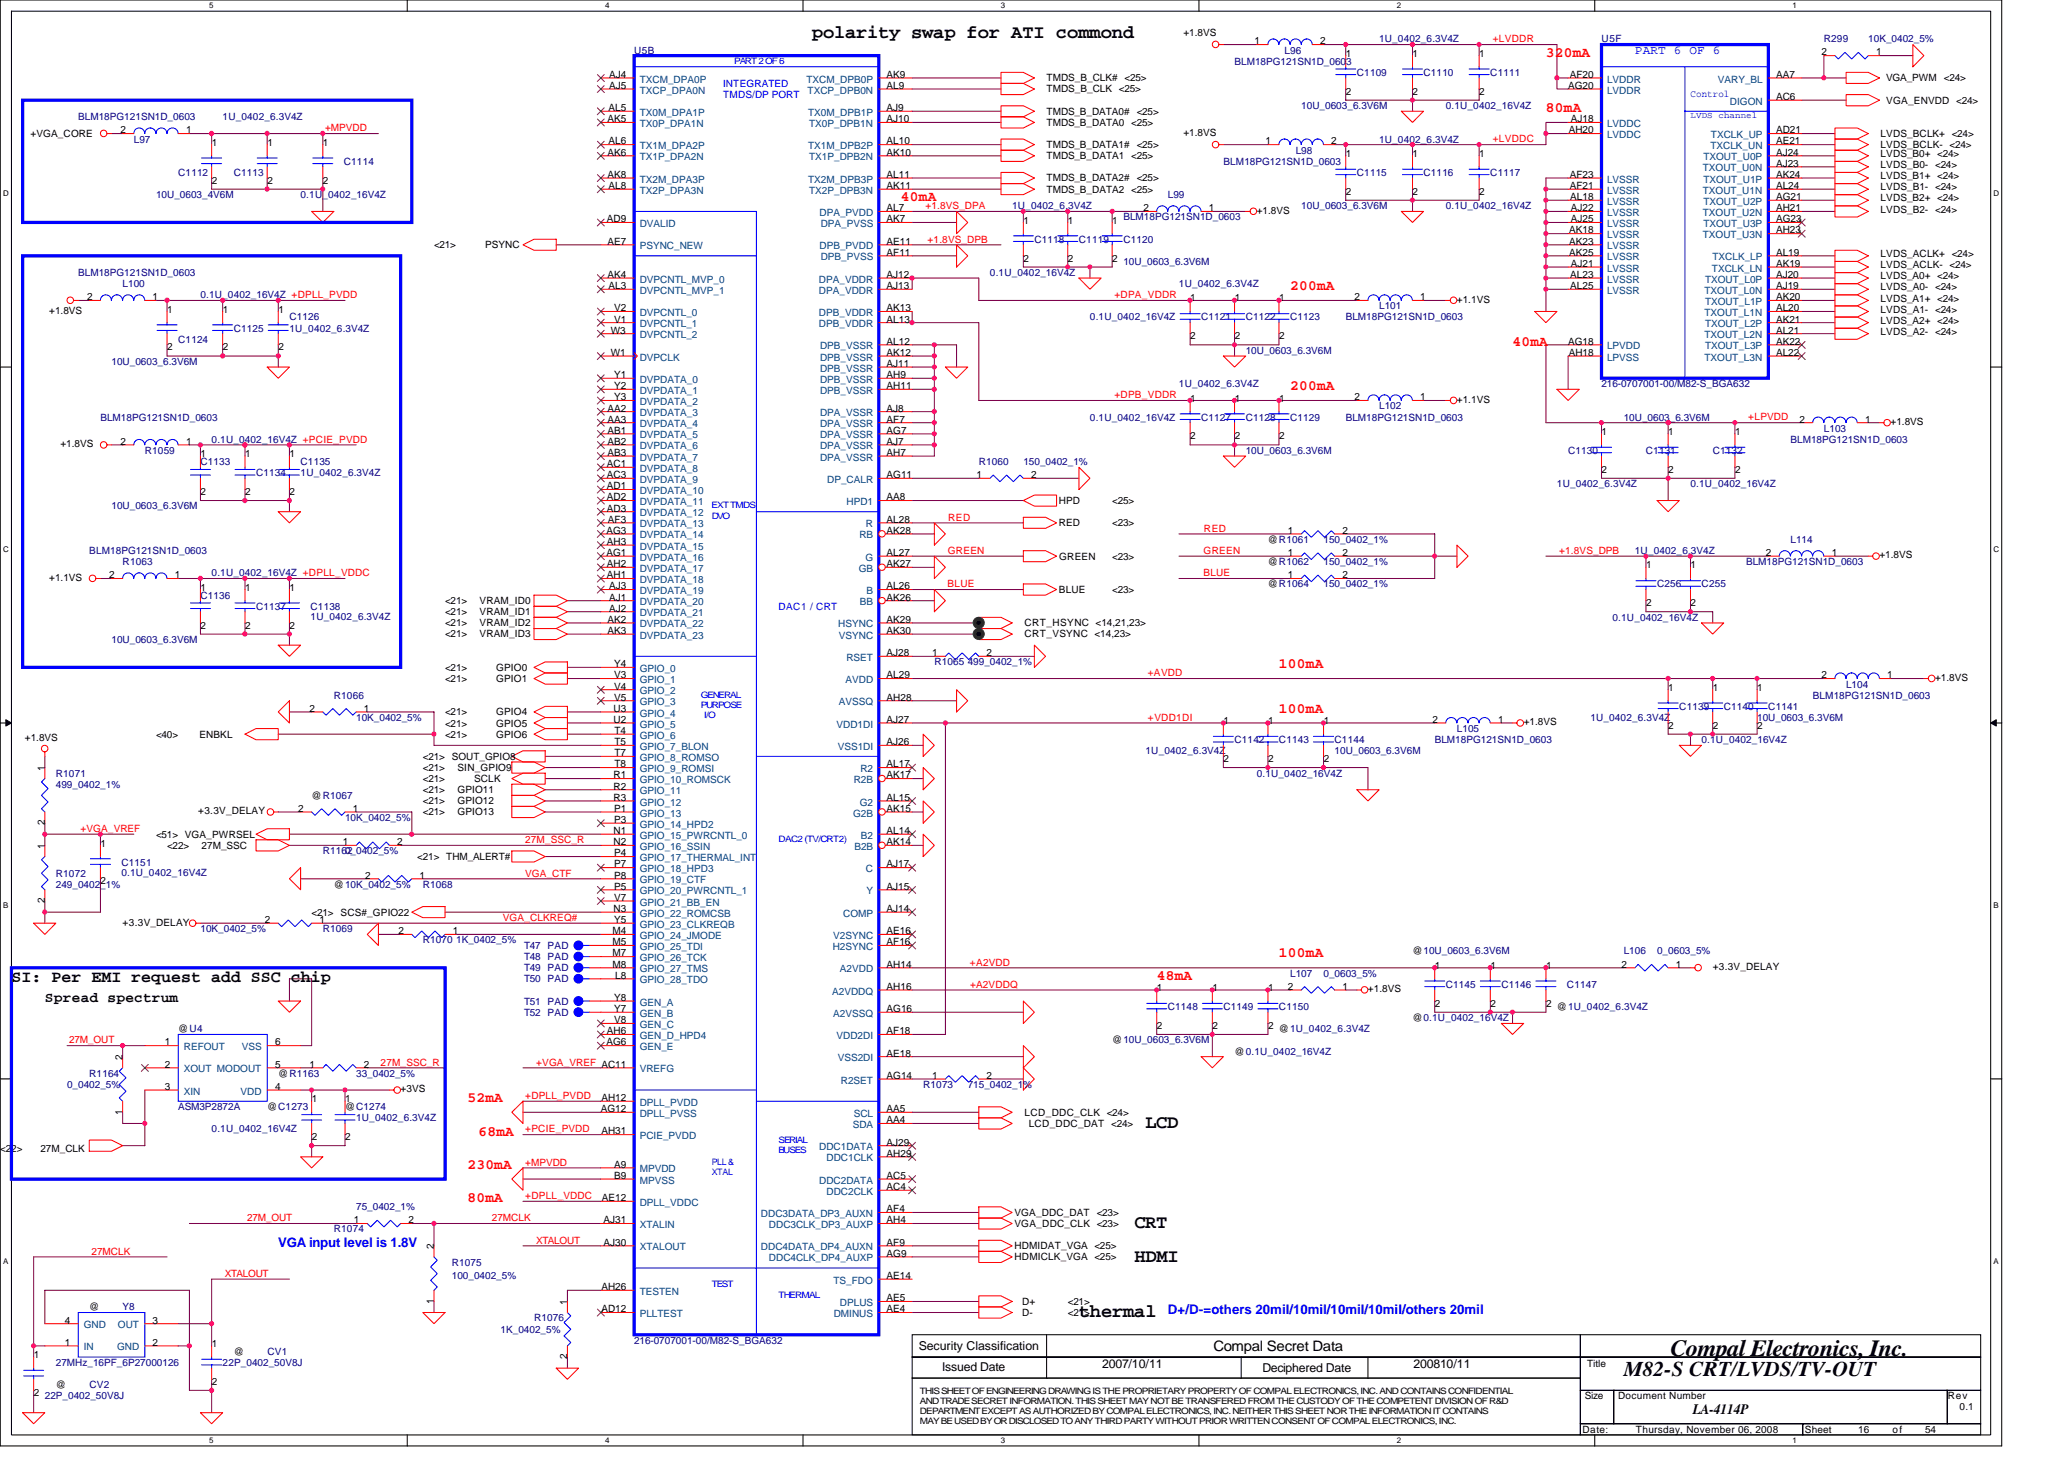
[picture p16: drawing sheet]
<svg xmlns="http://www.w3.org/2000/svg" width="297mm" height="210mm" viewBox="0 0 297 210" stroke-linecap="round" stroke-linejoin="round" font-family="sans-serif">
<defs><g id="words">
<text font-size="3.3" x="240.4" y="195.1">Compal Electronics, Inc.</text>
<text font-size="3" x="233.7" y="198">M82-S CRT/LVDS/TV-OUT</text>
<g font-size="2.7">
<text x="116.9" y="5.5">polarity swap for ATI commond</text>
<text x="164.9" y="162.3">LCD</text>
<text x="163.3" y="176.7">CRT</text>
<text x="163.3" y="181.5">HDMI</text>
<text x="155.3" y="189.5">thermal</text>
</g>
<text font-size="2.4" x="1.6" y="141.2">SI: Per EMI request add SSC chip</text>
<g font-size="2.1" fill="#f00">
<text x="222.5" y="8.1">320mA</text>
<text x="222.5" y="16.2">80mA</text>
<text x="129.7" y="29">40mA</text>
<text x="185.7" y="41.7">200mA</text>
<text x="217.7" y="49.7">40mA</text>
<text x="185.7" y="56.2">200mA</text>
<text x="184.1" y="96.2">100mA</text>
<text x="184.1" y="102.6">100mA</text>
<text x="184.1" y="137.8">100mA</text>
<text x="166.5" y="141">48mA</text>
<text x="67.3" y="158.6">52mA</text>
<text x="68.9" y="163.4">68mA</text>
<text x="67.3" y="168.2">230mA</text>
<text x="67.3" y="173">80mA</text>
</g>
<g font-size="2.1">
<text x="6.5" y="144.2">Spread spectrum</text>
<text x="174.6" y="194.4">Compal Secret Data</text>
<text x="243.6" y="203.5">LA-4114P</text>
</g>
<g font-size="1.9" fill="#00f">
<text x="40" y="179.4">VGA input level is 1.8V</text>
<text x="168.1" y="189">D+/D-=others 20mil/10mil/10mil/10mil/others 20mil</text>
</g>
<text font-size="1.8" fill="#00f" x="235.3" y="7.8">PART 6 OF 6</text>
<g font-size="1.8">
<text x="132.2" y="194.2">Security Classification</text>
<text x="135.6" y="197.3">Issued Date</text>
<text x="158.6" y="196.8">2007/10/11</text>
<text x="181.7" y="197.4">Deciphered Date</text>
<text x="203.4" y="196.8">200810/11</text>
</g>
<g font-size="1.4">
<text x="170.3" y="5.1">+1.8VS</text>
<text x="87.7" y="11.2">AJ4</text>
<text x="127.6" y="11.2">AK9</text>
<text x="150.6" y="11.7">TMDS_B_CLK# &lt;25&gt;</text>
<text x="180.5" y="6.4">1</text>
<text x="190" y="6.4">2</text>
<text x="193.7" y="8.2">1</text>
<text x="203.3" y="8.2">1</text>
<text x="212.9" y="8.2">1</text>
<text x="225.9" y="11.2">AF20</text>
<text x="255.6" y="11.2">AA7</text>
<text x="262.1" y="8">2</text>
<text x="270" y="8">1</text>
<text x="271.4" y="11.7">VGA_PWM</text>
<text x="279.8" y="11.7">&lt;24&gt;</text>
<text x="87.4" y="17.6">AK5</text>
<text x="87.6" y="16">AL5</text>
<text x="87.7" y="12.8">AJ5</text>
<text x="127.6" y="17.6">AJ10</text>
<text x="127.6" y="12.8">AL9</text>
<text x="127.6" y="16">AJ9</text>
<text x="150.6" y="16.5">TMDS_B_DATA0# &lt;25&gt;</text>
<text x="150.6" y="13.3">TMDS_B_CLK &lt;25&gt;</text>
<text x="193.7" y="13.6">2</text>
<text x="203.3" y="13.6">2</text>
<text x="212.9" y="13.6">2</text>
<text x="225.7" y="12.8">AG20</text>
<text x="226.1" y="17.6">AJ18</text>
<text x="255.6" y="14.4">AC6</text>
<text x="271.4" y="14.9">VGA_ENVDD &lt;24&gt;</text>
<text x="4.4" y="19.7">+VGA_CORE</text>
<text x="17.3" y="19.2">2</text>
<text x="26.8" y="19.2">1</text>
<text x="30.5" y="21">1</text>
<text x="38.5" y="21">1</text>
<text x="46.5" y="21">1</text>
<text x="87.4" y="22.4">AK6</text>
<text x="87.6" y="20.8">AL6</text>
<text x="127.6" y="22.4">AK10</text>
<text x="127.6" y="20.8">AL10</text>
<text x="150.6" y="18.1">TMDS_B_DATA0 &lt;25&gt;</text>
<text x="150.6" y="22.9">TMDS_B_DATA1 &lt;25&gt;</text>
<text x="150.6" y="21.3">TMDS_B_DATA1# &lt;25&gt;</text>
<text x="170.3" y="19.5">+1.8VS</text>
<text x="182.1" y="20.8">1</text>
<text x="191.6" y="20.8">2</text>
<text x="193.7" y="22.6">1</text>
<text x="203.3" y="22.6">1</text>
<text x="212.9" y="22.6">1</text>
<text x="225.8" y="19.2">AH20</text>
<text x="255.6" y="19.2">AD21</text>
<text x="255.6" y="24">AJ23</text>
<text x="255.6" y="20.8">AE21</text>
<text x="255.6" y="22.4">AJ24</text>
<text x="270.6" y="21.3">LVDS_BCLK- &lt;24&gt;</text>
<text x="270.6" y="19.7">LVDS_BCLK+ &lt;24&gt;</text>
<text x="270.6" y="22.6">LVDS_B0+ &lt;24&gt;</text>
<text x="30.5" y="26.4">2</text>
<text x="38.5" y="26.4">2</text>
<text x="46.5" y="26.4">2</text>
<text x="87.4" y="25.6">AK8</text>
<text x="87.6" y="27.2">AL8</text>
<text x="127.6" y="27.2">AK11</text>
<text x="127.6" y="25.6">AL11</text>
<text x="150.6" y="26.1">TMDS_B_DATA2# &lt;25&gt;</text>
<text x="150.6" y="27.7">TMDS_B_DATA2 &lt;25&gt;</text>
<text x="193.7" y="28">2</text>
<text x="203.3" y="28">2</text>
<text x="212.9" y="28">2</text>
<text x="225.9" y="25.6">AF23</text>
<text x="225.9" y="27.2">AF21</text>
<text x="226" y="28.8">AL18</text>
<text x="255.6" y="27.2">AL24</text>
<text x="255.6" y="28.8">AG21</text>
<text x="255.6" y="25.6">AK24</text>
<text x="270.6" y="25.8">LVDS_B1+ &lt;24&gt;</text>
<text x="270.6" y="24.2">LVDS_B0- &lt;24&gt;</text>
<text x="270.6" y="27.4">LVDS_B1- &lt;24&gt;</text>
<text x="270.6" y="29">LVDS_B2+ &lt;24&gt;</text>
<text x="62.5" y="35.7">&lt;21&gt;</text>
<text x="69.8" y="35.7">PSYNC</text>
<text x="87.4" y="32">AD9</text>
<text x="87.4" y="35.2">AE7</text>
<text x="127.6" y="30.4">AL7</text>
<text x="127.6" y="35.2">AE11</text>
<text x="127.6" y="32">AK7</text>
<text x="147.3" y="32.2">1</text>
<text x="153.7" y="32.2">1</text>
<text x="160.1" y="32.2">1</text>
<text x="164.5" y="30.4">2</text>
<text x="174" y="30.4">1</text>
<text x="180.9" y="30.7">+1.8VS</text>
<text x="225.8" y="33.6">AK18</text>
<text x="225.8" y="35.2">AK23</text>
<text x="226.1" y="30.4">AJ22</text>
<text x="226.1" y="32">AJ25</text>
<text x="255.6" y="33.6">AH23</text>
<text x="255.6" y="30.4">AH21</text>
<text x="255.6" y="32">AG23</text>
<text x="270.6" y="30.6">LVDS_B2- &lt;24&gt;</text>
<text x="87.4" y="40">AK4</text>
<text x="87.6" y="41.6">AL3</text>
<text x="127.6" y="36.8">AF11</text>
<text x="127.6" y="40">AJ12</text>
<text x="127.6" y="41.6">AJ13</text>
<text x="147.3" y="37.6">2</text>
<text x="153.7" y="37.6">2</text>
<text x="160.1" y="37.6">2</text>
<text x="225.8" y="36.8">AK25</text>
<text x="226" y="40">AL23</text>
<text x="226" y="41.6">AL25</text>
<text x="226.1" y="38.4">AJ21</text>
<text x="255.6" y="40">AJ20</text>
<text x="255.6" y="36.8">AL19</text>
<text x="255.6" y="41.6">AJ19</text>
<text x="255.6" y="38.4">AK19</text>
<text x="270.6" y="40.2">LVDS_A0+ &lt;24&gt;</text>
<text x="270.6" y="38.6">LVDS_ACLK- &lt;24&gt;</text>
<text x="270.6" y="37">LVDS_ACLK+ &lt;24&gt;</text>
<text x="270.6" y="41.8">LVDS_A0- &lt;24&gt;</text>
<text x="7.1" y="45.1">+1.8VS</text>
<text x="12.5" y="43.2">2</text>
<text x="22" y="43.2">1</text>
<text x="24.1" y="45">1</text>
<text x="32.1" y="45">1</text>
<text x="40.1" y="45">1</text>
<text x="87.9" y="48">W3</text>
<text x="88.4" y="44.8">V2</text>
<text x="88.4" y="46.4">V1</text>
<text x="127.6" y="44.8">AK13</text>
<text x="127.6" y="46.4">AL13</text>
<text x="171.3" y="43.4">1</text>
<text x="177.7" y="43.4">1</text>
<text x="184.1" y="43.4">1</text>
<text x="194.9" y="43.2">2</text>
<text x="204.4" y="43.2">1</text>
<text x="209.7" y="43.5">+1.1VS</text>
<text x="255.6" y="43.2">AK20</text>
<text x="255.6" y="46.4">AK21</text>
<text x="255.6" y="44.8">AL20</text>
<text x="255.6" y="48">AL21</text>
<text x="270.6" y="46.6">LVDS_A2+ &lt;24&gt;</text>
<text x="270.6" y="43.4">LVDS_A1+ &lt;24&gt;</text>
<text x="270.6" y="45">LVDS_A1- &lt;24&gt;</text>
<text x="24.1" y="50.4">2</text>
<text x="32.1" y="50.4">2</text>
<text x="40.1" y="50.4">2</text>
<text x="87.9" y="51.2">W1</text>
<text x="127.6" y="52.8">AJ11</text>
<text x="127.6" y="51.2">AK12</text>
<text x="127.6" y="49.6">AL12</text>
<text x="171.3" y="48.8">2</text>
<text x="177.7" y="48.8">2</text>
<text x="184.1" y="48.8">2</text>
<text x="225.7" y="49.6">AG18</text>
<text x="225.8" y="51.2">AH18</text>
<text x="255.6" y="49.6">AK22</text>
<text x="255.6" y="51.2">AL22</text>
<text x="270.6" y="48.2">LVDS_A2- &lt;24&gt;</text>
<text x="87.4" y="59.2">AA2</text>
<text x="88.4" y="54.4">Y1</text>
<text x="88.4" y="56">Y2</text>
<text x="88.4" y="57.6">Y3</text>
<text x="127.6" y="59.2">AJ8</text>
<text x="127.6" y="54.4">AH9</text>
<text x="127.6" y="56">AH11</text>
<text x="171.3" y="57.8">1</text>
<text x="177.7" y="57.8">1</text>
<text x="184.1" y="57.8">1</text>
<text x="194.9" y="57.6">2</text>
<text x="204.4" y="57.6">1</text>
<text x="209.7" y="58">+1.1VS</text>
<text x="8.7" y="64.3">+1.8VS</text>
<text x="17.3" y="64">2</text>
<text x="26.8" y="64">1</text>
<text x="28.9" y="65.8">1</text>
<text x="35.3" y="65.8">1</text>
<text x="41.7" y="65.8">1</text>
<text x="87.4" y="60.8">AA3</text>
<text x="87.4" y="62.4">AB1</text>
<text x="87.4" y="64">AB2</text>
<text x="87.4" y="65.6">AB3</text>
<text x="127.6" y="65.6">AH7</text>
<text x="127.6" y="62.4">AG7</text>
<text x="127.6" y="60.8">AF7</text>
<text x="127.6" y="64">AJ7</text>
<text x="171.3" y="63.2">2</text>
<text x="177.7" y="63.2">2</text>
<text x="184.1" y="63.2">2</text>
<text x="230.5" y="62.6">1</text>
<text x="240.1" y="62.6">1</text>
<text x="249.7" y="62.6">1</text>
<text x="258.9" y="60.8">2</text>
<text x="268.4" y="60.8">1</text>
<text x="272.1" y="61.2">+1.8VS</text>
<text x="28.9" y="71.2">2</text>
<text x="35.3" y="71.2">2</text>
<text x="41.7" y="71.2">2</text>
<text x="87.4" y="67.2">AC1</text>
<text x="87.4" y="68.8">AC3</text>
<text x="87.4" y="70.4">AD1</text>
<text x="87.4" y="72">AD2</text>
<text x="127.6" y="72">AA8</text>
<text x="127.6" y="68.8">AG11</text>
<text x="140.5" y="68.8">1</text>
<text x="148.4" y="68.8">2</text>
<text x="230.5" y="68">2</text>
<text x="240.1" y="68">2</text>
<text x="249.7" y="68">2</text>
<text x="87.3" y="76.8">AG3</text>
<text x="87.4" y="73.6">AD3</text>
<text x="87.5" y="75.2">AF3</text>
<text x="127.6" y="75.2">AL28</text>
<text x="127.6" y="76.8">AK28</text>
<text x="152.4" y="72.5">HPD</text>
<text x="152.4" y="75.7">RED</text>
<text x="160.1" y="72.5">&lt;25&gt;</text>
<text x="160.1" y="75.7">&lt;23&gt;</text>
<text x="185.4" y="76.8">1</text>
<text x="193.2" y="76.8">2</text>
<text x="7.1" y="83.5">+1.1VS</text>
<text x="15.7" y="83.2">2</text>
<text x="25.2" y="83.2">1</text>
<text x="87.3" y="80">AG1</text>
<text x="87.4" y="78.4">AH3</text>
<text x="87.4" y="81.6">AH2</text>
<text x="87.4" y="83.2">AH1</text>
<text x="127.6" y="81.6">AK27</text>
<text x="127.6" y="80">AL27</text>
<text x="152.4" y="80.5">GREEN</text>
<text x="160.1" y="80.5">&lt;23&gt;</text>
<text x="182.5" y="78.1">@R1061</text>
<text x="182.5" y="81.3">@R1062</text>
<text x="185.4" y="80">1</text>
<text x="185.4" y="83.2">1</text>
<text x="193.2" y="80">2</text>
<text x="193.2" y="83.2">2</text>
<text x="236.9" y="81.8">1</text>
<text x="243.3" y="81.8">1</text>
<text x="254.1" y="80">2</text>
<text x="263.6" y="80">1</text>
<text x="270.5" y="80.3">+1.8VS</text>
<text x="28.9" y="85">1</text>
<text x="35.3" y="85">1</text>
<text x="41.7" y="85">1</text>
<text x="64" y="86.9">&lt;21&gt;</text>
<text x="64" y="88.5">&lt;21&gt;</text>
<text x="69" y="86.9">VRAM_ID0</text>
<text x="69" y="88.5">VRAM_ID1</text>
<text x="87.4" y="89.6">AK2</text>
<text x="87.7" y="84.8">AJ3</text>
<text x="87.7" y="86.4">AJ1</text>
<text x="87.7" y="88">AJ2</text>
<text x="127.6" y="86.4">AK26</text>
<text x="127.6" y="89.6">AK29</text>
<text x="127.6" y="84.8">AL26</text>
<text x="152.4" y="85.3">BLUE</text>
<text x="160.1" y="85.3">&lt;23&gt;</text>
<text x="182.5" y="84.5">@R1064</text>
<text x="236.9" y="87.2">2</text>
<text x="243.3" y="87.2">2</text>
<text x="28.9" y="90.4">2</text>
<text x="35.3" y="90.4">2</text>
<text x="41.7" y="90.4">2</text>
<text x="64" y="90.1">&lt;21&gt;</text>
<text x="64" y="91.7">&lt;21&gt;</text>
<text x="69" y="90.1">VRAM_ID2</text>
<text x="69" y="91.7">VRAM_ID3</text>
<text x="87.4" y="91.2">AK3</text>
<text x="88.4" y="96">Y4</text>
<text x="127.6" y="91.2">AK30</text>
<text x="127.6" y="94.4">AJ28</text>
<text x="134.1" y="94.4">1</text>
<text x="142" y="94.4">2</text>
<text x="147.4" y="90.1">CRT_HSYNC &lt;14,21,23&gt;</text>
<text x="147.4" y="91.7">CRT_VSYNC &lt;14,23&gt;</text>
<text x="64" y="98.1">&lt;21&gt;</text>
<text x="64" y="96.5">&lt;21&gt;</text>
<text x="71.4" y="98.1">GPIO1</text>
<text x="71.4" y="96.5">GPIO0</text>
<text x="88.4" y="97.6">V3</text>
<text x="88.4" y="99.2">V4</text>
<text x="88.4" y="100.8">V5</text>
<text x="127.6" y="100.8">AH28</text>
<text x="127.6" y="97.6">AL29</text>
<text x="240.1" y="99.4">1</text>
<text x="246.5" y="99.4">1</text>
<text x="252.9" y="99.4">1</text>
<text x="262.1" y="97.6">2</text>
<text x="271.6" y="97.6">1</text>
<text x="278.5" y="98">+1.8VS</text>
<text x="3.6" y="106.6">+1.8VS</text>
<text x="22.5" y="106.1">&lt;40&gt;</text>
<text x="28.7" y="106.1">ENBKL</text>
<text x="44.5" y="102.4">2</text>
<text x="52.4" y="102.4">1</text>
<text x="64" y="102.9">&lt;21&gt;</text>
<text x="64" y="104.5">&lt;21&gt;</text>
<text x="64" y="106.1">&lt;21&gt;</text>
<text x="71.4" y="102.9">GPIO4</text>
<text x="71.4" y="104.5">GPIO5</text>
<text x="71.4" y="106.1">GPIO6</text>
<text x="88.3" y="102.4">U3</text>
<text x="88.3" y="104">U2</text>
<text x="88.4" y="105.6">T4</text>
<text x="88.4" y="107.2">T5</text>
<text x="127.6" y="104">AJ27</text>
<text x="127.6" y="107.2">AJ26</text>
<text x="176.1" y="104.2">1</text>
<text x="182.5" y="104.2">1</text>
<text x="190.5" y="104.2">1</text>
<text x="206.1" y="104">2</text>
<text x="215.6" y="104">1</text>
<text x="219.3" y="104.4">+1.8VS</text>
<text x="240.1" y="104.8">2</text>
<text x="246.5" y="104.8">2</text>
<text x="252.9" y="104.8">2</text>
<text x="6.4" y="110.9" transform="rotate(-90 6.4 110.9)">1</text>
<text x="60.9" y="110.9">&lt;21&gt;</text>
<text x="60.9" y="112.5">&lt;21&gt;</text>
<text x="60.9" y="109.3">&lt;21&gt; SOUT_GPIO8</text>
<text x="65.8" y="110.9">SIN_GPIO9</text>
<text x="68.2" y="112.5">SCLK</text>
<text x="88.3" y="112">R1</text>
<text x="88.3" y="113.6">R2</text>
<text x="88.4" y="108.8">T7</text>
<text x="88.4" y="110.4">T8</text>
<text x="127.6" y="110.4">AL17</text>
<text x="127.6" y="112">AK17</text>
<text x="176.1" y="109.6">2</text>
<text x="182.5" y="109.6">2</text>
<text x="190.5" y="109.6">2</text>
<text x="6.4" y="118.7" transform="rotate(-90 6.4 118.7)">2</text>
<text x="28.5" y="117.2">+3.3V_DELAY</text>
<text x="42.9" y="116.8">2</text>
<text x="44.8" y="114.9">@R1067</text>
<text x="50.8" y="116.8">1</text>
<text x="60.9" y="114.1">&lt;21&gt;</text>
<text x="60.9" y="115.7">&lt;21&gt;</text>
<text x="60.9" y="117.3">&lt;21&gt;</text>
<text x="65.8" y="114.1">GPIO11</text>
<text x="65.8" y="115.7">GPIO12</text>
<text x="65.8" y="117.3">GPIO13</text>
<text x="88.3" y="115.2">R3</text>
<text x="88.3" y="120">N1</text>
<text x="88.4" y="116.8">P1</text>
<text x="88.4" y="118.4">P3</text>
<text x="127.6" y="116.8">AK15</text>
<text x="127.6" y="115.2">AL15</text>
<text x="127.6" y="120">AL14</text>
<text x="6.4" y="122.1" transform="rotate(-90 6.4 122.1)">1</text>
<text x="14.5" y="121.8">1</text>
<text x="22.5" y="120.5">&lt;51&gt; VGA_PWRSEL</text>
<text x="24" y="122.1">&lt;22&gt;</text>
<text x="29" y="122.1">27M_SSC</text>
<text x="49.3" y="121.6">1</text>
<text x="57.2" y="121.6">2</text>
<text x="60" y="123.7">&lt;21&gt; THM_ALERT#</text>
<text x="88.3" y="121.6">N2</text>
<text x="88.4" y="123.2">P4</text>
<text x="88.4" y="124.8">P7</text>
<text x="127.6" y="121.6">AK14</text>
<text x="127.6" y="124.8">AJ17</text>
<text x="6.4" y="129.9" transform="rotate(-90 6.4 129.9)">2</text>
<text x="14.5" y="127.2">2</text>
<text x="44.8" y="131.7">&lt;21&gt; SCS#_GPIO22</text>
<text x="48" y="127.7">@10K_0402_5%</text>
<text x="52.5" y="126.4">2</text>
<text x="60.4" y="126.4">1</text>
<text x="88.3" y="131.2">N3</text>
<text x="88.4" y="129.6">V7</text>
<text x="88.4" y="126.4">P8</text>
<text x="88.4" y="128">P5</text>
<text x="127.6" y="131.2">AJ14</text>
<text x="127.6" y="128">AJ15</text>
<text x="17.6" y="133.2">+3.3V_DELAY</text>
<text x="38.1" y="132.8">2</text>
<text x="46" y="132.8">1</text>
<text x="57.3" y="134.4">2</text>
<text x="65.2" y="134.4">1</text>
<text x="88.1" y="134.4">M4</text>
<text x="88.1" y="136">M5</text>
<text x="88.1" y="137.6">M7</text>
<text x="88.4" y="132.8">Y5</text>
<text x="127.6" y="134.4">AE16</text>
<text x="127.6" y="136">AF16</text>
<text x="203.3" y="137.3">@10U_0603_6.3V6M</text>
<text x="88.1" y="139.2">M8</text>
<text x="88.4" y="144">Y8</text>
<text x="88.5" y="140.8">L8</text>
<text x="127.6" y="139.2">AH14</text>
<text x="127.6" y="142.4">AH16</text>
<text x="166.5" y="142.6">1</text>
<text x="174.5" y="142.6">1</text>
<text x="182.5" y="142.6">1</text>
<text x="185.4" y="142.4">2</text>
<text x="193.2" y="142.4">1</text>
<text x="196.9" y="142.7">+1.8VS</text>
<text x="206.5" y="139.4">1</text>
<text x="214.5" y="139.4">1</text>
<text x="222.5" y="139.4">1</text>
<text x="233.4" y="139.2">2</text>
<text x="241.2" y="139.2">1</text>
<text x="246.5" y="139.6">+3.3V_DELAY</text>
<text x="25.7" y="148.5">@U4</text>
<text x="87.4" y="148.8">AH6</text>
<text x="88.4" y="147.2">V8</text>
<text x="88.4" y="145.6">Y7</text>
<text x="127.6" y="145.6">AG16</text>
<text x="127.6" y="148.8">AF18</text>
<text x="166.5" y="148">2</text>
<text x="174.5" y="148">2</text>
<text x="182.5" y="148">2</text>
<text x="184.1" y="148.5">@1U_0402_6.3V4Z</text>
<text x="203.3" y="146.9">@0.1U_0402_16V4Z</text>
<text x="206.5" y="144.8">2</text>
<text x="214.5" y="144.8">2</text>
<text x="222.5" y="144.8">2</text>
<text x="224.1" y="145.3">@1U_0402_6.3V4Z</text>
<text x="17.6" y="152.5" transform="rotate(-90 17.6 152.5)">2</text>
<text x="23.7" y="150.4">1</text>
<text x="23.7" y="153.6">2</text>
<text x="39.6" y="150.4">6</text>
<text x="39.6" y="153.6">5</text>
<text x="40" y="154.9">@R1163</text>
<text x="44.5" y="153.6">1</text>
<text x="52.4" y="153.6">2</text>
<text x="87.3" y="150.4">AG6</text>
<text x="127.6" y="155.2">AG14</text>
<text x="127.6" y="152">AE18</text>
<text x="134.1" y="155.2">1</text>
<text x="142" y="155.2">2</text>
<text x="160.1" y="150.1">@10U_0603_6.3V6M</text>
<text x="177.7" y="151.7">@0.1U_0402_16V4Z</text>
<text x="17.6" y="160.4" transform="rotate(-90 17.6 160.4)">1</text>
<text x="23.7" y="156.8">3</text>
<text x="38.5" y="159.7">@C1273</text>
<text x="39.6" y="156.8">4</text>
<text x="44.9" y="158.6">1</text>
<text x="49.7" y="159.7">@C1274</text>
<text x="49.7" y="158.6">1</text>
<text x="57.7" y="157.2">+3VS</text>
<text x="86.5" y="160">AG12</text>
<text x="86.5" y="158.4">AH12</text>
<text x="127.6" y="160">AA5</text>
<text x="127.6" y="161.6">AA4</text>
<text x="147.4" y="160.5">LCD_DDC_CLK &lt;24&gt;</text>
<text x="0" y="165.8">&lt;22&gt;</text>
<text x="5.8" y="165.8">27M_CLK</text>
<text x="44.9" y="164">2</text>
<text x="49.7" y="164">2</text>
<text x="86.5" y="163.2">AH31</text>
<text x="88.4" y="168">A9</text>
<text x="127.6" y="166.4">AH29</text>
<text x="127.6" y="164.8">AJ29</text>
<text x="148.1" y="162.1">LCD_DDC_DAT &lt;24&gt;</text>
<text x="86.6" y="172.8">AE12</text>
<text x="88.4" y="169.6">B9</text>
<text x="127.6" y="171.2">AC4</text>
<text x="127.6" y="169.6">AC5</text>
<text x="50.9" y="176">1</text>
<text x="58.8" y="176">2</text>
<text x="62.4" y="179.7" transform="rotate(-90 62.4 179.7)">2</text>
<text x="86.9" y="176">AJ31</text>
<text x="86.9" y="179.2">AJ30</text>
<text x="127.6" y="174.4">AF4</text>
<text x="127.6" y="179.2">AF9</text>
<text x="127.6" y="176">AH4</text>
<text x="146" y="174.9">VGA_DDC_DAT &lt;23&gt;</text>
<text x="146" y="176.5">VGA_DDC_CLK &lt;23&gt;</text>
<text x="146" y="179.7">HDMIDAT_VGA &lt;25&gt;</text>
<text x="86.5" y="185.6">AH26</text>
<text x="127.6" y="184">AE14</text>
<text x="127.6" y="180.8">AG9</text>
<text x="146" y="181.3">HDMICLK_VGA &lt;25&gt;</text>
<text x="9.3" y="190.4">4</text>
<text x="12.8" y="188.5">@</text>
<text x="22" y="190.4">3</text>
<text x="62.4" y="187.6" transform="rotate(-90 62.4 187.6)">1</text>
<text x="81.6" y="187.7" transform="rotate(-90 81.6 187.7)">1</text>
<text x="86.5" y="188.8">AD12</text>
<text x="127.6" y="187.2">AE5</text>
<text x="127.6" y="188.8">AE4</text>
<text x="147.1" y="187.7">D+</text>
<text x="147.1" y="189.3">D-</text>
<text x="153.7" y="187.7">&lt;21&gt;</text>
<text x="153.7" y="189.3">&lt;21&gt;</text>
<text x="4.9" y="195.4">1</text>
<text x="9.3" y="193.6">1</text>
<text x="22" y="193.6">2</text>
<text x="30.5" y="193.8">1</text>
<text x="33.7" y="194.9">@</text>
<text x="81.6" y="195.6" transform="rotate(-90 81.6 195.6)">2</text>
<text x="228.4" y="196.7">Title</text>
<text x="4.9" y="200.9">2</text>
<text x="8" y="199.7">@</text>
<text x="30.5" y="199.2">2</text>
<text x="228.1" y="201.3">Size</text>
<text x="232.9" y="201.3">Document Number</text>
<text x="280.3" y="201.3">Rev</text>
<text x="282" y="202.9">0.1</text>
<text x="227.8" y="206.1">Date:</text>
<text x="235.4" y="206.1">Thursday, November 06, 2008</text>
<text x="259.8" y="206.1">Sheet</text>
<text x="267.4" y="206.1">16</text>
<text x="272.3" y="206.1">of</text>
<text x="277" y="206.1">54</text>
</g>
<g font-size="1.4" fill="#000080">
<text x="91.3" y="7.7">U5B</text>
<text x="177.7" y="9.3">BLM18PG121SN1D_0603</text>
<text x="184.9" y="7.7">L96</text>
<text x="195.3" y="10.9">C1109</text>
<text x="198.5" y="6.1">1U_0402_6.3V4Z</text>
<text x="204.9" y="10.9">C1110</text>
<text x="214.5" y="10.9">C1111</text>
<text x="230.5" y="6.1">U5F</text>
<text x="262.5" y="6.1">R299</text>
<text x="268.9" y="6.1">10K_0402_5%</text>
<text x="11.3" y="17.3">BLM18PG121SN1D_0603</text>
<text x="32" y="17.3">1U_0402_6.3V4Z</text>
<text x="187.3" y="15.7">10U_0603_6.3V6M</text>
<text x="208.1" y="15.7">0.1U_0402_16V4Z</text>
<text x="19.3" y="20.5">L97</text>
<text x="49.5" y="23.7">C1114</text>
<text x="176.1" y="23.7">BLM18PG121SN1D_0603</text>
<text x="186.5" y="22.1">L98</text>
<text x="198.5" y="20.5">1U_0402_6.3V4Z</text>
<text x="22.5" y="28.5">10U_0603_4V6M</text>
<text x="25.7" y="25.3">C1112</text>
<text x="33.7" y="25.3">C1113</text>
<text x="43.3" y="28.5">0.1U_0402_16V4Z</text>
<text x="168.1" y="28.5">L99</text>
<text x="195.3" y="25.3">C1115</text>
<text x="204.9" y="25.3">C1116</text>
<text x="214.5" y="25.3">C1117</text>
<text x="145.7" y="30.1">1U_0402_6.3V4Z</text>
<text x="148.9" y="34.9">C1118</text>
<text x="155.3" y="34.9">C1119</text>
<text x="161.7" y="31.7">BLM18PG121SN1D_0603</text>
<text x="161.7" y="34.9">C1120</text>
<text x="187.3" y="30.1">10U_0603_6.3V6M</text>
<text x="208.1" y="30.1">0.1U_0402_16V4Z</text>
<text x="11.3" y="39.7">BLM18PG121SN1D_0603</text>
<text x="17.6" y="41.3">L100</text>
<text x="142.5" y="39.7">0.1U_0402_16V4Z</text>
<text x="161.7" y="38.1">10U_0603_6.3V6M</text>
<text x="169.7" y="41.3">1U_0402_6.3V4Z</text>
<text x="28.8" y="42.9">0.1U_0402_16V4Z +DPLL_PVDD</text>
<text x="33.7" y="47.7">C1125</text>
<text x="41.7" y="46.1">C1126</text>
<text x="41.7" y="47.7">1U_0402_6.3V4Z</text>
<text x="156.9" y="46.1">0.1U_0402_16V4Z</text>
<text x="172.9" y="46.1">C1121</text>
<text x="179.3" y="46.1">C1122</text>
<text x="185.7" y="46.1">C1123</text>
<text x="193.7" y="46.1">BLM18PG121SN1D_0603</text>
<text x="198.5" y="44.5">L101</text>
<text x="16" y="52.5">10U_0603_6.3V6M</text>
<text x="25.7" y="49.3">C1124</text>
<text x="179.3" y="50.9">10U_0603_6.3V6M</text>
<text x="169.7" y="55.7">1U_0402_6.3V4Z</text>
<text x="198.5" y="58.9">L102</text>
<text x="230.5" y="55.7">216-0707001-00/M82-S_BGA632</text>
<text x="14.5" y="60.5">BLM18PG121SN1D_0603</text>
<text x="20.8" y="65.3">R1059</text>
<text x="30.5" y="63.7">0.1U_0402_16V4Z +PCIE_PVDD</text>
<text x="156.9" y="60.5">0.1U_0402_16V4Z</text>
<text x="172.9" y="60.5">C1127</text>
<text x="179.3" y="65.3">10U_0603_6.3V6M</text>
<text x="179.3" y="60.5">C1128</text>
<text x="185.7" y="60.5">C1129</text>
<text x="193.7" y="60.5">BLM18PG121SN1D_0603</text>
<text x="225.7" y="65.3">C1130</text>
<text x="233.7" y="60.5">10U_0603_6.3V6M</text>
<text x="236.9" y="65.3">C1131</text>
<text x="246.5" y="65.3">C1132</text>
<text x="257.7" y="63.7">BLM18PG121SN1D_0603</text>
<text x="262.5" y="62.1">L103</text>
<text x="28.8" y="66.9">C1133</text>
<text x="36.8" y="68.5">C1134</text>
<text x="43.3" y="66.9">C1135</text>
<text x="43.3" y="68.5">1U_0402_6.3V4Z</text>
<text x="140.9" y="66.9">R1060</text>
<text x="147.3" y="66.9">150_0402_1%</text>
<text x="224.1" y="70.1">1U_0402_6.3V4Z</text>
<text x="243.3" y="70.1">0.1U_0402_16V4Z</text>
<text x="16" y="73.3">10U_0603_6.3V6M</text>
<text x="12.8" y="79.7">BLM18PG121SN1D_0603</text>
<text x="17.6" y="81.3">R1063</text>
<text x="30.5" y="82.9">0.1U_0402_16V4Z +DPLL_VDDC</text>
<text x="190.5" y="78.1">150_0402_1%</text>
<text x="190.5" y="81.3">150_0402_1%</text>
<text x="235.3" y="79.7">1U_0402_6.3V4Z</text>
<text x="251.3" y="81.3">BLM18PG121SN1D_0603</text>
<text x="257.7" y="78.1">L114</text>
<text x="28.8" y="86.1">C1136</text>
<text x="36.8" y="87.7">C1137</text>
<text x="44.7" y="87.7">C1138</text>
<text x="44.7" y="89.2">1U_0402_6.3V4Z</text>
<text x="190.5" y="84.5">150_0402_1%</text>
<text x="232.1" y="89.3">0.1U_0402_16V4Z</text>
<text x="238.5" y="84.5">C256</text>
<text x="244.9" y="84.5">C255</text>
<text x="16" y="92.5">10U_0603_6.3V6M</text>
<text x="134.5" y="95.7">R1065 499_0402_1%</text>
<text x="48" y="100.5">R1066</text>
<text x="260.9" y="100.5">BLM18PG121SN1D_0603</text>
<text x="265.7" y="98.9">L104</text>
<text x="51.3" y="103.7">10K_0402_5%</text>
<text x="177.7" y="106.9">C1142</text>
<text x="184.1" y="106.9">C1143</text>
<text x="192.1" y="106.9">C1144</text>
<text x="206.5" y="106.9">BLM18PG121SN1D_0603</text>
<text x="209.7" y="105.3">L105</text>
<text x="228.9" y="103.7">1U_0402_6.3V4Z</text>
<text x="241.7" y="102.1">C1139</text>
<text x="244.9" y="106.9">0.1U_0402_16V4Z</text>
<text x="248.1" y="102.1">C1140</text>
<text x="252.9" y="103.7">10U_0603_6.3V6M</text>
<text x="254.5" y="102.1">C1141</text>
<text x="8" y="111.7">R1071</text>
<text x="8" y="113.3">499_0402_1%</text>
<text x="164.9" y="108.5">1U_0402_6.3V4Z</text>
<text x="180.9" y="111.7">0.1U_0402_16V4Z</text>
<text x="192.1" y="108.5">10U_0603_6.3V6M</text>
<text x="49.7" y="118.1">10K_0402_5%</text>
<text x="17.5" y="124.5">C1151</text>
<text x="17.5" y="126">0.1U_0402_16V4Z</text>
<text x="46.5" y="122.9">R1162</text>
<text x="49.7" y="122.9">0_0402_5%</text>
<text x="8" y="126.1">R1072</text>
<text x="8" y="127.7">249_0402_1%</text>
<text x="60.9" y="127.7">R1068</text>
<text x="28.8" y="134.1">10K_0402_5%</text>
<text x="46.5" y="134.1">R1069</text>
<text x="60.9" y="135.7">R1070 1K_0402_5%</text>
<text x="75.4" y="136.5">T47 PAD</text>
<text x="233.7" y="137.3">L106</text>
<text x="238.5" y="137.3">0_0603_5%</text>
<text x="75.4" y="138.1">T48 PAD</text>
<text x="75.4" y="141.3">T50 PAD</text>
<text x="75.4" y="139.7">T49 PAD</text>
<text x="185.7" y="140.5">L107</text>
<text x="190.5" y="140.5">0_0603_5%</text>
<text x="208.1" y="142.1">C1145</text>
<text x="216.1" y="142.1">C1146</text>
<text x="225.5" y="142.1">C1147</text>
<text x="75.4" y="146.1">T52 PAD</text>
<text x="75.4" y="144.5">T51 PAD</text>
<text x="168.1" y="145.3">C1148</text>
<text x="176.1" y="145.3">C1149</text>
<text x="184.1" y="145.3">C1150</text>
<text x="12.8" y="154.9">R1164</text>
<text x="51.3" y="154.9">33_0402_5%</text>
<text x="9.6" y="156.5">0_0402_5%</text>
<text x="25.7" y="159.7">ASM3P2872A</text>
<text x="51.3" y="161.3">1U_0402_6.3V4Z</text>
<text x="132.9" y="156.5">R1073</text>
<text x="139.3" y="156.5">715_0402_1%</text>
<text x="30.5" y="162.9">0.1U_0402_16V4Z</text>
<text x="48" y="177.3">R1074</text>
<text x="51.3" y="174.1">75_0402_1%</text>
<text x="65" y="182.1">R1075</text>
<text x="65" y="184">100_0402_5%</text>
<text x="17.6" y="188.5">Y8</text>
<text x="72" y="191.7">1K_0402_5%</text>
<text x="76.9" y="190.1">R1076</text>
<text x="8" y="196.5">27MHz_16PF_6P27000126</text>
<text x="32" y="196.5">22P_0402_50V8J</text>
<text x="38.5" y="194.9">CV1</text>
<text x="91.3" y="193.3">216-0707001-00/M82-S_BGA632</text>
<text x="6.5" y="201.3">22P_0402_50V8J</text>
<text x="12.9" y="199.7">CV2</text>
</g>
<g font-size="1.4" fill="#004080">
<text x="92.1" y="11.9">TXCM_DPA0P</text>
<text x="116.1" y="11.9">TXCM_DPB0P</text>
<text x="231.3" y="11.9">LVDDR</text>
<text x="247.2" y="11.9">VARY_BL</text>
<text x="92.1" y="13.5">TXCP_DPA0N</text>
<text x="92.1" y="16.7">TX0M_DPA1P</text>
<text x="116.2" y="13.5">TXCP_DPB0N</text>
<text x="116.3" y="16.7">TX0M_DPB1P</text>
<text x="231.3" y="13.5">LVDDR</text>
<text x="249" y="15.1">DIGON</text>
<text x="92.1" y="21.5">TX1M_DPA2P</text>
<text x="92.1" y="23.1">TX1P_DPA2N</text>
<text x="92.1" y="18.3">TX0P_DPA1N</text>
<text x="116.3" y="21.5">TX1M_DPB2P</text>
<text x="116.5" y="18.3">TX0P_DPB1N</text>
<text x="116.5" y="23.1">TX1P_DPB2N</text>
<text x="231.3" y="18.3">LVDDC</text>
<text x="231.3" y="19.9">LVDDC</text>
<text x="245.1" y="23.1">TXOUT_U0P</text>
<text x="246.1" y="21.5">TXCLK_UN</text>
<text x="246.2" y="19.9">TXCLK_UP</text>
<text x="92.1" y="26.3">TX2M_DPA3P</text>
<text x="92.1" y="27.9">TX2P_DPA3N</text>
<text x="116.3" y="26.3">TX2M_DPB3P</text>
<text x="116.5" y="27.9">TX2P_DPB3N</text>
<text x="231.3" y="26.3">LVSSR</text>
<text x="231.3" y="27.9">LVSSR</text>
<text x="231.3" y="29.5">LVSSR</text>
<text x="245.1" y="27.9">TXOUT_U1N</text>
<text x="245.1" y="24.7">TXOUT_U0N</text>
<text x="245.1" y="29.5">TXOUT_U2P</text>
<text x="245.1" y="26.3">TXOUT_U1P</text>
<text x="92.1" y="32.7">DVALID</text>
<text x="92.1" y="35.9">PSYNC_NEW</text>
<text x="117.9" y="31.1">DPA_PVDD</text>
<text x="117.9" y="35.9">DPB_PVDD</text>
<text x="118.1" y="32.7">DPA_PVSS</text>
<text x="231.3" y="34.3">LVSSR</text>
<text x="231.3" y="31.1">LVSSR</text>
<text x="231.3" y="32.7">LVSSR</text>
<text x="231.3" y="35.9">LVSSR</text>
<text x="245.1" y="34.3">TXOUT_U3N</text>
<text x="245.1" y="31.1">TXOUT_U2N</text>
<text x="245.1" y="32.7">TXOUT_U3P</text>
<text x="92.1" y="40.7">DVPCNTL_MVP_0</text>
<text x="117.9" y="40.7">DPA_VDDR</text>
<text x="118.1" y="37.5">DPB_PVSS</text>
<text x="231.3" y="37.5">LVSSR</text>
<text x="231.3" y="39.1">LVSSR</text>
<text x="231.3" y="40.7">LVSSR</text>
<text x="245.4" y="40.7">TXOUT_L0P</text>
<text x="246.4" y="39.1">TXCLK_LN</text>
<text x="246.5" y="37.5">TXCLK_LP</text>
<text x="92.1" y="42.3">DVPCNTL_MVP_1</text>
<text x="92.1" y="45.5">DVPCNTL_0</text>
<text x="92.1" y="47.1">DVPCNTL_1</text>
<text x="117.9" y="42.3">DPA_VDDR</text>
<text x="117.9" y="45.5">DPB_VDDR</text>
<text x="117.9" y="47.1">DPB_VDDR</text>
<text x="231.3" y="42.3">LVSSR</text>
<text x="245.3" y="42.3">TXOUT_L0N</text>
<text x="245.3" y="45.5">TXOUT_L1N</text>
<text x="245.4" y="43.9">TXOUT_L1P</text>
<text x="245.4" y="47.1">TXOUT_L2P</text>
<text x="92.1" y="51.9">DVPCLK</text>
<text x="92.1" y="48.7">DVPCNTL_2</text>
<text x="118" y="53.5">DPB_VSSR</text>
<text x="118" y="51.9">DPB_VSSR</text>
<text x="118" y="50.3">DPB_VSSR</text>
<text x="231.3" y="50.3">LPVDD</text>
<text x="231.3" y="51.9">LPVSS</text>
<text x="245.3" y="48.7">TXOUT_L2N</text>
<text x="245.3" y="51.9">TXOUT_L3N</text>
<text x="245.4" y="50.3">TXOUT_L3P</text>
<text x="92.1" y="55.1">DVPDATA_0</text>
<text x="92.1" y="56.7">DVPDATA_1</text>
<text x="92.1" y="58.3">DVPDATA_2</text>
<text x="92.1" y="59.9">DVPDATA_3</text>
<text x="118" y="59.9">DPA_VSSR</text>
<text x="118" y="55.1">DPB_VSSR</text>
<text x="118" y="56.7">DPB_VSSR</text>
<text x="92.1" y="61.5">DVPDATA_4</text>
<text x="92.1" y="63.1">DVPDATA_5</text>
<text x="92.1" y="64.7">DVPDATA_6</text>
<text x="118" y="63.1">DPA_VSSR</text>
<text x="118" y="61.5">DPA_VSSR</text>
<text x="118" y="64.7">DPA_VSSR</text>
<text x="92.1" y="66.3">DVPDATA_7</text>
<text x="92.1" y="67.9">DVPDATA_8</text>
<text x="92.1" y="69.5">DVPDATA_9</text>
<text x="92.1" y="71.1">DVPDATA_10</text>
<text x="118" y="66.3">DPA_VSSR</text>
<text x="119" y="69.5">DP_CALR</text>
<text x="92.1" y="72.7">DVPDATA_11</text>
<text x="92.1" y="74.3">DVPDATA_12</text>
<text x="92.1" y="75.9">DVPDATA_13</text>
<text x="92.1" y="77.5">DVPDATA_14</text>
<text x="121.8" y="72.7">HPD1</text>
<text x="123.7" y="77.5">RB</text>
<text x="124.6" y="75.9">R</text>
<text x="92.1" y="79.1">DVPDATA_15</text>
<text x="92.1" y="80.7">DVPDATA_16</text>
<text x="92.1" y="82.3">DVPDATA_17</text>
<text x="92.1" y="83.9">DVPDATA_18</text>
<text x="123.6" y="82.3">GB</text>
<text x="124.5" y="80.7">G</text>
<text x="92.1" y="85.5">DVPDATA_19</text>
<text x="92.1" y="87.1">DVPDATA_20</text>
<text x="92.1" y="88.7">DVPDATA_21</text>
<text x="123.8" y="87.1">BB</text>
<text x="124.7" y="85.5">B</text>
<text x="92.1" y="90.3">DVPDATA_22</text>
<text x="92.1" y="91.9">DVPDATA_23</text>
<text x="120.6" y="90.3">HSYNC</text>
<text x="120.7" y="91.9">VSYNC</text>
<text x="121.8" y="95.1">RSET</text>
<text x="92.1" y="96.7">GPIO_0</text>
<text x="92.1" y="98.3">GPIO_1</text>
<text x="92.1" y="99.9">GPIO_2</text>
<text x="92.1" y="101.5">GPIO_3</text>
<text x="120.7" y="101.5">AVSSQ</text>
<text x="121.7" y="98.3">AVDD</text>
<text x="92.1" y="103.1">GPIO_4</text>
<text x="92.1" y="104.7">GPIO_5</text>
<text x="92.1" y="106.3">GPIO_6</text>
<text x="92.1" y="107.9">GPIO_7_BLON</text>
<text x="120.4" y="104.7">VDD1DI</text>
<text x="120.6" y="107.9">VSS1DI</text>
<text x="92.1" y="109.5">GPIO_8_ROMSO</text>
<text x="92.1" y="111.1">GPIO_9_ROMSI</text>
<text x="92.1" y="112.7">GPIO_10_ROMSCK</text>
<text x="122.9" y="112.7">R2B</text>
<text x="123.8" y="111.1">R2</text>
<text x="92.1" y="114.3">GPIO_11</text>
<text x="92.1" y="115.9">GPIO_12</text>
<text x="92.1" y="117.5">GPIO_13</text>
<text x="92.1" y="119.1">GPIO_14_HPD2</text>
<text x="122.8" y="117.5">G2B</text>
<text x="123.7" y="115.9">G2</text>
<text x="92.1" y="120.7">GPIO_15_PWRCNTL_0</text>
<text x="92.1" y="122.3">GPIO_16_SSIN</text>
<text x="92.1" y="123.9">GPIO_17_THERMAL_INT</text>
<text x="92.1" y="125.5">GPIO_18_HPD3</text>
<text x="123" y="122.3">B2B</text>
<text x="123.9" y="120.7">B2</text>
<text x="124.6" y="125.5">C</text>
<text x="92.1" y="130.3">GPIO_21_BB_EN</text>
<text x="92.1" y="131.9">GPIO_22_ROMCSB</text>
<text x="92.1" y="127.1">GPIO_19_CTF</text>
<text x="92.1" y="128.7">GPIO_20_PWRCNTL_1</text>
<text x="121.3" y="131.9">COMP</text>
<text x="124.7" y="128.7">Y</text>
<text x="92.1" y="133.5">GPIO_23_CLKREQB</text>
<text x="92.1" y="135.1">GPIO_24_JMODE</text>
<text x="92.1" y="136.7">GPIO_25_TDI</text>
<text x="119.8" y="136.7">H2SYNC</text>
<text x="119.9" y="135.1">V2SYNC</text>
<text x="92.1" y="141.5">GPIO_28_TDO</text>
<text x="92.1" y="139.9">GPIO_27_TMS</text>
<text x="92.1" y="138.3">GPIO_26_TCK</text>
<text x="119.8" y="143.1">A2VDDQ</text>
<text x="120.9" y="139.9">A2VDD</text>
<text x="92.1" y="149.5">GEN_D_HPD4</text>
<text x="92.1" y="147.9">GEN_C</text>
<text x="92.1" y="146.3">GEN_B</text>
<text x="92.1" y="144.7">GEN_A</text>
<text x="119.9" y="146.3">A2VSSQ</text>
<text x="120.4" y="149.5">VDD2DI</text>
<text x="26.5" y="151.1">REFOUT</text>
<text x="26.5" y="154.3">XOUT MODOUT</text>
<text x="34.8" y="151.1">VSS</text>
<text x="92.1" y="154.3">VREFG</text>
<text x="92.1" y="151.1">GEN_E</text>
<text x="120.6" y="152.7">VSS2DI</text>
<text x="121" y="155.9">R2SET</text>
<text x="26.5" y="157.5">XIN</text>
<text x="34.6" y="157.5">VDD</text>
<text x="92.1" y="160.7">DPLL_PVSS</text>
<text x="92.1" y="159.1">DPLL_PVDD</text>
<text x="122.9" y="160.7">SCL</text>
<text x="92.1" y="163.9">PCIE_PVDD</text>
<text x="117.9" y="165.5">DDC1DATA</text>
<text x="119" y="167.1">DDC1CLK</text>
<text x="122.7" y="162.3">SDA</text>
<text x="92.1" y="168.7">MPVDD</text>
<text x="92.1" y="170.3">MPVSS</text>
<text x="92.1" y="173.5">DPLL_VDDC</text>
<text x="117.9" y="170.3">DDC2DATA</text>
<text x="119" y="171.9">DDC2CLK</text>
<text x="92.1" y="176.7">XTALIN</text>
<text x="92.1" y="179.9">XTALOUT</text>
<text x="109.5" y="175.1">DDC3DATA_DP3_AUXN</text>
<text x="109.5" y="179.9">DDC4DATA_DP4_AUXN</text>
<text x="110.7" y="176.7">DDC3CLK_DP3_AUXP</text>
<text x="110.7" y="181.5">DDC4CLK_DP4_AUXP</text>
<text x="119.9" y="184.7">TS_FDO</text>
<text x="12.1" y="191.1">GND</text>
<text x="17" y="191.1">OUT</text>
<text x="92.1" y="189.5">PLLTEST</text>
<text x="92.1" y="186.3">TESTEN</text>
<text x="120" y="189.5">DMINUS</text>
<text x="120.9" y="187.9">DPLUS</text>
<text x="12.1" y="194.3">IN</text>
<text x="16.8" y="194.3">GND</text>
</g>
<g font-size="1.4" fill="#f00">
<text x="214.8" y="6.1">+LVDDR</text>
<text x="46.8" y="18.9">+MPVDD</text>
<text x="214.8" y="20.5">+LVDDC</text>
<text x="133.2" y="30.1">+1.8VS_DPA</text>
<text x="133.5" y="34.9">+1.8VS_DPB</text>
<text x="160.4" y="42.9">+DPA_VDDR</text>
<text x="160.4" y="57.3">+DPB_VDDR</text>
<text x="251.6" y="60.5">+LPVDD</text>
<text x="136.5" y="74.9">RED</text>
<text x="173.3" y="76.5">RED</text>
<text x="136.4" y="79.7">GREEN</text>
<text x="173.2" y="82.9">BLUE</text>
<text x="173.2" y="79.7">GREEN</text>
<text x="224.4" y="79.7">+1.8VS_DPB</text>
<text x="136.4" y="84.5">BLUE</text>
<text x="165.2" y="97.3">+AVDD</text>
<text x="165.2" y="103.7">+VDD1DI</text>
<text x="11.6" y="119.7">+VGA_VREF</text>
<text x="75.6" y="121.3">27M_SSC_R</text>
<text x="75.6" y="126.1">VGA_CTF</text>
<text x="72.4" y="132.5">VGA_CLKREQ#</text>
<text x="139.6" y="138.9">+A2VDD</text>
<text x="139.6" y="142.1">+A2VDDQ</text>
<text x="9.9" y="150.1">27M_OUT</text>
<text x="54.8" y="153.3">27M_SSC_R</text>
<text x="77.2" y="153.3">+VGA_VREF AC11</text>
<text x="75.6" y="158.1">+DPLL_PVDD</text>
<text x="75.6" y="167.7">+MPVDD</text>
<text x="75.6" y="162.9">+PCIE_PVDD</text>
<text x="75.6" y="172.5">+DPLL_VDDC</text>
<text x="35.6" y="175.7">27M_OUT</text>
<text x="70.8" y="175.7">27MCLK</text>
<text x="77.2" y="178.9">XTALOUT</text>
<text x="13.2" y="180.5">27MCLK</text>
<text x="32.4" y="183.7">XTALOUT</text>
</g>
<g font-size="1.4" fill="#00f">
<text x="104.1" y="12.5">INTEGRATED</text>
<text x="104.1" y="14.2">TMDS/DP PORT</text>
<text x="243.3" y="13.9">Control</text>
<text x="112.1" y="87.7">DAC1 / CRT</text>
</g>
<g font-size="1.3" fill="#00f">
<text x="105.7" y="9.1">PART 2 OF 6</text>
<text x="243.3" y="17">LVDS channel</text>
<text x="102.4" y="73.2">EXT TMDS</text>
<text x="102.5" y="74.6">DVO</text>
<text x="100.9" y="100.4">GENERAL</text>
<text x="100.9" y="101.8">PURPOSE</text>
<text x="101.3" y="103.3">I/O</text>
<text x="112.1" y="121.2">DAC2 (TV/CRT2)</text>
<text x="102.4" y="167.6">PLL &amp;</text>
<text x="112.1" y="164.4">SERIAL</text>
<text x="112.1" y="165.8">BUSES</text>
<text x="102.5" y="169">XTAL</text>
<text x="102.5" y="185.2">TEST</text>
<text x="112.1" y="186.8">THERMAL</text>
</g>
<g font-size="1.3">
<text x="132.4" y="200.5">THIS SHEET OF ENGINEERING DRAWING IS THE PROPRIETARY PROPERTY OF COMPAL ELECTRONICS, INC. AND CONTAINS CONFIDENTIAL</text>
<text x="132.4" y="202">AND TRADE SECRET INFORMATION. THIS SHEET MAY NOT BE TRANSFERED FROM THE CUSTODY OF THE COMPETENT DIVISION OF R&amp;D</text>
<text x="132.4" y="203.5">DEPARTMENT EXCEPT AS AUTHORIZED BY COMPAL ELECTRONICS, INC. NEITHER THIS SHEET NOR THE INFORMATION IT CONTAINS</text>
<text x="132.4" y="204.9">MAY BE USED BY OR DISCLOSED TO ANY THIRD PARTY WITHOUT PRIOR WRITTEN CONSENT OF COMPAL ELECTRONICS, INC.</text>
</g>
<g font-size="1.1">
<text x="30.1" y="1.2">5</text>
<text x="87.1" y="1.2">4</text>
<text x="144" y="1.2">3</text>
<text x="201" y="1.2">2</text>
<text x="258" y="1.2">1</text>
<text x=".4" y="28.2">D</text>
<text x="286.9" y="28.2">D</text>
<text x=".4" y="79.4">C</text>
<text x="286.9" y="79.4">C</text>
<text x=".4" y="130.6">B</text>
<text x="286.9" y="130.6">B</text>
<text x=".4" y="181.8">A</text>
<text x="286.9" y="181.8">A</text>
<text x="30.1" y="207.6">5</text>
<text x="87.1" y="207.6">4</text>
<text x="144" y="207.6">3</text>
<text x="201" y="207.6">2</text>
<text x="258" y="207.6">1</text>
</g>
</g></defs>
<path d="M0 0h288.1v208h-288.1zM1.6 1.6h284.9v204.8h-284.9z" fill="none" stroke="#000" stroke-width=".15"/>
<g fill="#fff">
<path d="M30.1 .2h.6v1.2h-.6z"/>
<path d="M30.1 206.6h.6v1.3h-.6z"/>
</g>
<path d="M58.6 0v1.6M58.6 206.4v1.6" fill="none" stroke="#000" stroke-width=".15"/>
<g fill="#fff">
<path d="M87.1 .2h.6v1.2h-.6z"/>
<path d="M87.1 206.6h.6v1.3h-.6z"/>
</g>
<path d="M115.6 0v1.6M115.6 206.4v1.6" fill="none" stroke="#000" stroke-width=".15"/>
<g fill="#fff">
<path d="M144 .2h.6v1.2h-.6z"/>
<path d="M144 206.6h.6v1.3h-.6z"/>
</g>
<path d="M172.5 0v1.6M172.5 206.4v1.6" fill="none" stroke="#000" stroke-width=".15"/>
<g fill="#fff">
<path d="M201 .2h.6v1.2h-.6z"/>
<path d="M201 206.6h.6v1.3h-.6z"/>
</g>
<path d="M229.5 0v1.6M229.5 206.4v1.6" fill="none" stroke="#000" stroke-width=".15"/>
<g fill="#fff">
<path d="M258 .2h.6v1.2h-.6z"/>
<path d="M258 206.6h.6v1.3h-.6z"/>
<path d="M.4 27.2h.8v1.3h-.8z"/>
<path d="M286.9 27.2h.8v1.3h-.8z"/>
<path d="M.4 78.4h.8v1.3h-.8z"/>
<path d="M286.9 78.4h.8v1.3h-.8z"/>
</g>
<path d="M0 52.8h1.6M286.5 52.8h1.6" fill="none" stroke="#000" stroke-width=".15"/>
<g fill="#fff">
<path d="M.4 129.6h.8v1.3h-.8z"/>
<path d="M286.9 129.6h.7v1.3h-.7z"/>
</g>
<path d="M0 104h1.6M286.5 104h1.6" fill="none" stroke="#000" stroke-width=".15"/>
<path d="M.8 103.5l.8 .5-.8 .5zM286.5 104l.8-.5v1z" fill="#000" stroke="#000" stroke-width=".14"/>
<g fill="#fff">
<path d="M.4 180.8h.8v1.3h-.8z"/>
<path d="M286.9 180.8h.7v1.3h-.7z"/>
</g>
<g fill="none" stroke="#000" stroke-width=".15">
<path d="M0 155.2h1.6M286.5 155.2h1.6M131.3 192h96.1v3.2h-96.1zM131.3 195.2h96.1v3.1h-96.1zM131.3 198.3h96.1v8.1h-96.1zM150.6 192v6.3M178.6 195.2v3.1M196.9 195.2v3.1M227.4 192h57.6v3.2h-57.6zM227.4 195.2h57.6v4.8h-57.6zM227.4 200h4.8v4.8h-4.8zM227.4 204.8h32v1.6h-32z"/>
<path d="M232.2 200h48v4.8h-48zM259.4 204.8h25.6v1.6h-25.6zM280.2 200h4.8v4.8h-4.8z"/>
</g>
<g fill="none" stroke="#800040" stroke-width=".15">
<path d="M16 19.2h1.6M27.3 19.2h3.2v1.6M30.5 19.2h8v1.6M38.5 19.2h8v1.6M46.5 19.2h8M131.3 16h12.8M131.3 17.6h12.8M131.3 12.8h12.8M131.3 11.2h12.8M176.1 6.4h4.8M190.5 6.4h3.2M193.7 6.4h9.6v1.6"/>
<path d="M193.7 12.8v1.6h9.6v1.6M193.7 6.4v1.6M203.3 6.4h9.6v1.6M203.3 12.8v1.6h9.6v-1.6M212.9 6.4h11.2v4.8h1.6M222.5 19.2v1.6h-30.4M222.5 19.2h3.2M224.1 11.2v1.6h1.6M225.7 17.6h-3.2v1.6M259.3 19.2h4.8M259.3 14.4h6.4M262.5 8v3.2h-3.2"/>
<path d="M262.5 11.2h3.2M270.5 8h4.8M30.5 25.6v1.6h16M38.5 25.6v1.6M46.5 25.6v4.8M80 35.2h6.5M131.3 35.2h12.8M131.3 25.6h12.8M131.3 36.8h6.4M131.3 30.4h33.6M131.3 20.8h12.8M131.3 32h6.4"/>
<path d="M131.3 27.2h12.8M131.3 22.4h12.8M147.3 36.8v1.6h12.8v-1.6M147.3 30.4v1.6M153.7 30.4v1.6M153.7 36.8v1.6M156.9 38.4v1.6M160.1 30.4v1.6M174.5 30.4h4.8M176.1 20.8h6.4M193.7 27.2v1.6h19.2v-1.6M193.7 20.8v1.6"/>
<path d="M203.3 20.8v1.6M203.3 27.2v3.2M212.9 20.8v1.6M222.5 35.2h3.2M222.5 36.8h3.2M222.5 30.4h3.2M222.5 28.8h3.2M222.5 32h3.2M222.5 33.6h3.2M222.5 38.4h3.2M222.5 27.2h3.2M225.7 25.6h-3.2v19.2"/>
<path d="M259.3 25.6h4.8M259.3 36.8h4.8M259.3 30.4h4.8M259.3 20.8h4.8M259.3 28.8h4.8M259.3 38.4h4.8M259.3 27.2h4.8M259.3 22.4h4.8M259.3 24h4.8M11.3 43.2h1.5M22.5 43.2h1.5v1.6M24 43.2h8"/>
<path d="M24 49.6v1.6h16M32 43.2h8v1.6M32 43.2v1.6M32 49.6v1.6M40 43.2h9.7M40 49.6v3.2M131.3 41.6v-1.6h9.6v3.2h54.4M131.3 49.6h6.4v3.2M131.3 44.8v1.6h9.6v11.2h54.4M131.3 51.2h3.2M131.3 56h3.2M131.3 59.2h3.2"/>
<path d="M131.3 52.8h3.2M131.3 54.4h3.2M134.5 49.6v12.8M171.3 48v1.6h12.8v-1.6M177.7 48v3.2M204.9 43.2h3.2M204.9 57.6h3.2M222.5 41.6h3.2M222.5 40h3.2M225.7 49.6h-3.2v11.2h36.8M225.7 51.2v4.8M259.3 43.2h4.8"/>
<path d="M259.3 46.4h4.8M259.3 41.6h4.8M259.3 40h4.8M259.3 44.8h4.8M259.3 48h4.8M16 64h1.6M27.3 64h1.5v1.6M28.8 64h22.5M28.8 70.4v1.6h12.9M35.3 64v1.6M35.3 70.4v1.6M41.7 64v1.6"/>
<path d="M41.7 70.4v3.2M131.3 75.2h16M131.3 76.8h3.2M131.3 72h16M131.3 60.8h3.2M131.3 68.8h9.6M131.3 62.4h3.2M134.5 62.4v1.6h-3.2M134.5 64v1.6h-3.2M148.9 68.8h6.4M169.7 76.8h16M171.3 62.4v1.6h12.8v-1.6"/>
<path d="M177.7 62.4v3.2M193.7 76.8h12.8v6.4h-12.8M230.5 60.8v1.6M230.5 67.2v1.6h19.2v-1.6M240.1 60.8v1.6M240.1 67.2v4.8M249.7 60.8v1.6M268.9 60.8h1.6M14.5 83.2h1.5M25.7 83.2h3.1v1.6M28.8 83.2h6.5v1.6M28.8 89.6v1.6h12.9"/>
<path d="M35.3 83.2h14.4M35.3 89.6v1.6M41.7 83.2v1.6M41.7 89.6v3.2M81.7 89.6h4.8M81.7 91.2h4.8M81.7 97.6h4.8M81.7 86.4h4.8M81.7 88h4.8M81.7 96h4.8M131.3 89.6h9.6M131.3 80h16"/>
<path d="M131.3 94.4h3.2M131.3 84.8h16M131.3 91.2h9.6M131.3 97.6h131.2M131.3 81.6h3.2M131.3 86.4h3.2M142.5 94.4h6.4M169.7 80h16M169.7 83.2h16M193.7 80h16M222.5 80h32M236.9 86.4v1.6h9.6v1.6"/>
<path d="M236.9 80v1.6M240.1 97.6v1.6M243.3 80v1.6M243.3 86.4v1.6M246.5 97.6v1.6M252.9 97.6v1.6M264.1 80h4.8M272.1 97.6h4.8M6.5 108.8v1.6M6.5 118.4v3.2M40 105.6h22.5M40 116.8h3.3"/>
<path d="M41.7 102.4h3.1M51.3 116.8h8v3.2M52.8 102.4h9.7v4.8h24M78.5 110.4h8M78.5 112h8M78.5 116.8h8M78.5 108.8h8M78.5 113.6h8M78.5 115.2h8M81.7 102.4h4.8M81.7 105.6h4.8M81.7 104h4.8"/>
<path d="M131.3 107.2h1.6M131.3 100.8h6.4M131.3 104h75.2M131.3 112h1.6M131.3 116.8h1.6M136.1 104v44.8h-4.8M176.1 108.8v1.6h20.8v3.2M182.5 108.8v1.6M190.5 108.8v1.6M216.1 104h1.6M240.1 104v1.6h12.8v-1.6M243.3 105.6v1.6"/>
<path d="M246.5 104v1.6M6.5 129.6v3.2M6.5 120h12.8M14.5 120v1.6M14.5 126.4v4.8h-8M28.8 132.8h9.7M41.7 120h44.8M41.7 121.6h8M43.3 126.4h9.5M46.5 132.8h40M54.5 134.4h3.2M57.7 121.6h28.8"/>
<path d="M60.9 126.4h25.6M64 131.2h22.5M65.7 134.4h20.8M78.5 123.2h8M131.3 139.2h102.4M131.3 121.6h1.6M241.7 139.2h1.6M9.6 150.4h11.2M17.6 150.4v1.6M20.8 156.8v8h-3.2M41.7 144v-3.2h3.1v9.6h-1.5M43.3 153.6h1.5"/>
<path d="M43.3 156.8h12.7M44.8 156.8v1.6M49.7 156.8v1.6M52.8 153.6h11.2M75.3 153.6h11.2M75.3 158.4h11.2M131.3 155.2h3.2M131.3 152h16M131.3 145.6h16M131.3 142.4h54.4M142.5 155.2h4.8M166.5 147.2v1.6h16v-1.6"/>
<path d="M174.5 147.2v4.8M193.7 142.4h1.6M206.5 144v1.6h16v-1.6M214.5 144v1.6M217.7 145.6v1.6M17.6 160v1.6h3.2M27.3 176h24M44.8 163.2v3.2M49.7 163.2v1.6h-4.9M59.3 176h27.2M62.5 176v3.2M75.3 172.8h11.2"/>
<path d="M75.3 168h11.2M75.3 169.6h11.2M75.3 160h11.2M75.3 163.2h11.2M75.3 179.2h11.2M131.3 160h9.6M131.3 176h9.6M131.3 179.2h9.6M131.3 161.6h9.6M131.3 174.4h9.6M4.8 193.6h1.7M6.5 190.4v-4.8h20.8v14.4h3.2"/>
<path d="M24 180.8h-19.2v14.4M25.7 190.4h4.8M25.7 193.6h1.6M30.5 198.4v4.8M41.7 184h-11.2v9.6M62.5 187.2v1.6M81.7 195.2v1.6M86.5 185.6h-4.8v1.6M131.3 188.8h9.6M131.3 187.2h9.6M131.3 180.8h9.6M4.8 200v3.2"/>
</g>
<g fill="none" stroke="#f00" stroke-width=".15">
<path d="M15.4 19.2h.6M126.5 11.2h4.8M126.5 12.8h4.8M126.5 17.6h4.8M126.5 16h4.8M144.1 15.2h3.2l1.6 .8-1.6 .8h-3.2zM144.1 16.8h3.2l1.6 .8-1.6 .8h-3.2zM144.1 12h3.2l1.6 .8-1.6 .8h-3.2zM144.1 10.4h3.2l1.6 .8-1.6 .8h-3.2zM175.4 6.4h.7M193.7 8v1.6M193.7 11.2v1.6"/>
<path d="M201.7 16h3.2l-1.6 1.6zM203.3 8v1.6M203.3 11.2v1.6M225.7 19.2h4.8M225.7 11.2h4.8M225.7 12.8h4.8M225.7 17.6h4.8M254.5 19.2h4.8M254.5 11.2h4.8M254.5 14.4h4.8M262.5 8h1.6M264.1 18.4h3.2l1.6 .8-1.6 .8h-3.2z"/>
<path d="M265.7 13.6h3.2l1.6 .8-1.6 .8h-3.2zM265.7 10.4h3.2l1.6 .8-1.6 .8h-3.2zM268.9 8h1.6M275.3 6.4l1.6 1.6-1.6 1.6zM30.5 20.8v1.6M30.5 24v1.6M44.8 30.4h3.2l-1.5 1.6zM75.3 35.2l1.6-.8h3.1v1.6h-3.1zM86.5 20.8h4.8M86.5 32h4.8M86.5 22.4h4.8M126.5 30.4h4.8"/>
<path d="M126.5 20.8h4.8M126.5 32h4.8M126.5 25.6h4.8M126.5 27.2h4.8M126.5 22.4h4.8M137.7 30.4l1.6 1.6-1.6 1.6zM137.7 35.2l1.6 1.6-1.6 1.6zM144.1 24.8h3.2l1.6 .8-1.6 .8h-3.2zM144.1 21.6h3.2l1.6 .8-1.6 .8h-3.2zM144.1 26.4h3.2l1.6 .8-1.6 .8h-3.2zM144.1 20h3.2l1.6 .8-1.6 .8h-3.2zM147.3 32v1.6"/>
<path d="M147.3 35.2v1.6M153.7 32v1.6M153.7 35.2v1.6M160.1 32v1.6M160.1 35.2v1.6M175.4 20.8h.7M179.3 30.4h.6M201.7 30.4h3.2l-1.6 1.6zM225.7 30.4h4.8M225.7 32h4.8M225.7 33.6h4.8M225.7 28.8h4.8"/>
<path d="M225.7 25.6h4.8M225.7 27.2h4.8M225.7 35.2h4.8M225.7 36.8h4.8M225.7 38.4h4.8M254.5 30.4h4.8M254.5 20.8h4.8M254.5 32h4.8M254.5 33.6h4.8M254.5 28.8h4.8M254.5 25.6h4.8M254.5 27.2h4.8"/>
<path d="M254.5 22.4h4.8M254.5 24h4.8M254.5 36.8h4.8M254.5 38.4h4.8M264.1 39.2h3.2l1.6 .8-1.6 .8h-3.2zM264.1 37.6h3.2l1.6 .8-1.6 .8h-3.2zM264.1 36h3.2l1.6 .8-1.6 .8h-3.2zM264.1 20h3.2l1.6 .8-1.6 .8h-3.2zM264.1 24.8h3.2l1.6 .8-1.6 .8h-3.2zM264.1 23.2h3.2l1.6 .8-1.6 .8h-3.2zM264.1 26.4h3.2l1.6 .8-1.6 .8h-3.2zM264.1 21.6h3.2l1.6 .8-1.6 .8h-3.2z"/>
<path d="M264.1 29.6h3.2l1.6 .8-1.6 .8h-3.2zM264.1 28h3.2l1.6 .8-1.6 .8h-3.2zM10.6 43.2h.7M24 44.8v1.6M24 48v1.6M32 44.8v1.6M32 48v1.6M38.5 52.8h3.2l-1.7 1.6zM86.5 57.6h4.8M86.5 54.4h4.8M86.5 56h4.8M86.5 59.2h4.8"/>
<path d="M126.5 41.6h4.8M126.5 40h4.8M126.5 44.8h4.8M126.5 54.4h4.8M126.5 56h4.8M126.5 59.2h4.8M136.1 52.8h3.2l-1.6 1.6zM155.3 40h3.2l-1.6 1.6zM171.3 43.2v1.6M171.3 46.4v1.6M171.3 57.6v1.6M176.1 51.2h3.2l-1.6 1.6z"/>
<path d="M195.3 43.2h1.6M195.3 57.6h1.6M203.3 43.2h1.6M203.3 57.6h1.6M208.1 43.2h.6M208.1 57.6h.6M220.9 44.8h3.2l-1.6 1.6zM224.1 56h3.2l-1.6 1.6zM225.7 41.6h4.8M225.7 40h4.8M225.7 51.2h4.8M225.7 49.6h4.8"/>
<path d="M254.5 43.2h4.8M254.5 41.6h4.8M254.5 40h4.8M254.5 44.8h4.8M254.5 48h4.8M254.5 51.2h4.8M254.5 49.6h4.8M254.5 46.4h4.8M264.1 45.6h3.2l1.6 .8-1.6 .8h-3.2zM264.1 42.4h3.2l1.6 .8-1.6 .8h-3.2zM264.1 47.2h3.2l1.6 .8-1.6 .8h-3.2zM264.1 40.8h3.2l1.6 .8-1.6 .8h-3.2z"/>
<path d="M264.1 44h3.2l1.6 .8-1.6 .8h-3.2zM15.4 64h.6M17.6 64h1.7M25.7 64h1.6M28.8 65.6v1.6M28.8 68.8v1.6M35.3 65.6v1.6M35.3 68.8v1.6M40 73.6h3.3l-1.6 1.6zM86.5 64h4.8M86.5 60.8h4.8M86.5 76.8h4.8"/>
<path d="M86.5 68.8h4.8M86.5 65.6h4.8M86.5 62.4h4.8M86.5 67.2h4.8M86.5 70.4h4.8M86.5 72h4.8M86.5 73.6h4.8M86.5 75.2h4.8M86.5 78.4h4.8M126.5 65.6h4.8M126.5 72h4.8M126.5 75.2h4.8"/>
<path d="M134.5 75.2l1.6 1.6-1.6 1.6zM140.9 68.8h1.6M147.3 72l1.6-.8h3.2v1.6h-3.2zM147.3 74.4h3.2l1.6 .8-1.6 .8h-3.2zM147.3 79.2h3.2l1.6 .8-1.6 .8h-3.2zM147.3 68.8h1.6M155.3 67.2l1.6 1.6-1.6 1.6zM171.3 60.8v1.6M176.1 65.6h3.2l-1.6 1.6zM185.7 76.8h1.6M192.1 76.8h1.6M209.7 78.4l1.6 1.6-1.6 1.6z"/>
<path d="M238.5 72h3.2l-1.6 1.6zM249.7 62.4v1.6M249.7 65.6v1.6M259.3 60.8h1.6M267.3 60.8h1.6M270.5 60.8h.6M13.8 83.2h.7M28.8 84.8v1.6M28.8 88v1.6M35.3 84.8v1.6M35.3 88v1.6M40 92.8h3.3l-1.6 1.6z"/>
<path d="M76.9 85.6h3.1l1.7 .8-1.7 .8h-3.1zM76.9 88.8h3.1l1.7 .8-1.7 .8h-3.1zM76.9 87.2h3.1l1.7 .8-1.7 .8h-3.1zM76.9 90.4h3.1l1.7 .8-1.7 .8h-3.1zM76.9 97.6l1.6-.8h3.2v1.6h-3.2zM76.9 96l1.6-.8h3.2v1.6h-3.2zM86.5 83.2h4.8M86.5 97.6h4.8M86.5 80h4.8M86.5 81.6h4.8M86.5 84.8h4.8M86.5 86.4h4.8"/>
<path d="M86.5 88h4.8M86.5 89.6h4.8M86.5 91.2h4.8M86.5 96h4.8M86.5 99.2h4.8M126.5 97.6h4.8M126.5 80h4.8M126.5 94.4h4.8M126.5 89.6h4.8M126.5 91.2h4.8M134.5 80l1.6 1.6-1.6 1.6zM134.5 84.8l1.6 1.6-1.6 1.6z"/>
<path d="M134.5 94.4h1.6M137.7 99.2l1.6 1.6-1.6 1.6zM140.9 88.8h3.2l1.6 .8-1.6 .8h-3.2zM140.9 90.4h3.2l1.6 .8-1.6 .8h-3.2zM140.9 94.4h1.6M147.3 84h3.2l1.6 .8-1.6 .8h-3.2zM148.9 92.8l1.6 1.6-1.6 1.6zM236.9 81.6v1.6M236.9 84.8v1.6M243.3 81.6v1.6M243.3 84.8v1.6M244.9 89.6h3.2l-1.6 1.6z"/>
<path d="M246.5 99.2v1.6M252.9 99.2v1.6M268.9 80h.6M276.9 97.6h.6M6.5 108.2v.6M6.5 110.4v1.6M6.5 116.8v1.6M35.3 105.6l1.5-.8h3.2v1.6h-3.2zM39.4 116.8h.6M41.7 100.8v3.2l-1.7-1.6zM43.3 116.8h1.5M49.7 116.8h1.6"/>
<path d="M73.7 112.8h3.2l1.6 .8-1.6 .8h-3.2zM73.7 114.4h3.2l1.6 .8-1.6 .8h-3.2zM73.7 116h3.2l1.6 .8-1.6 .8h-3.2zM73.7 109.6h3.2l1.6 .8-1.6 .8h-3.2zM73.7 108.8l1.6-.8h3.2v1.6h-3.2zM73.7 112l1.6-.8h3.2v1.6h-3.2zM76.9 102.4l1.6-.8h3.2v1.6h-3.2zM76.9 104l1.6-.8h3.2v1.6h-3.2zM76.9 105.6l1.6-.8h3.2v1.6h-3.2zM86.5 104h4.8M86.5 116.8h4.8M86.5 100.8h4.8"/>
<path d="M86.5 102.4h4.8M86.5 105.6h4.8M86.5 107.2h4.8M86.5 108.8h4.8M86.5 110.4h4.8M86.5 112h4.8M86.5 113.6h4.8M86.5 115.2h4.8M86.5 118.4h4.8M126.5 110.4h4.8M126.5 115.2h4.8M132.9 105.6l1.6 1.6-1.6 1.6z"/>
<path d="M132.9 110.4l1.6 1.6-1.6 1.6zM132.9 115.2l1.6 1.6-1.6 1.6zM182.5 104v1.6M182.5 107.2v1.6M190.5 104v1.6M190.5 107.2v1.6M195.3 113.6h3.2l-1.6 1.6zM206.5 104h1.6M214.5 104h1.6M217.7 104h.6M241.7 107.2h3.2l-1.6 1.6zM246.5 102.4v1.6"/>
<path d="M252.9 102.4v1.6M4.8 132.8h3.2l-1.5 1.6zM14.5 121.6v1.6M14.5 124.8v1.6M28.2 132.8h.6M36.8 120l1.7-.8h3.2v1.6h-3.2zM36.8 120.8h3.2l1.7 .8-1.7 .8h-3.2zM38.5 132.8h1.5M43.3 124.8v3.2l-1.6-1.6zM44.8 132.8h1.7M52.8 126.4h1.7M54.5 132.8v3.2l-1.7-1.6z"/>
<path d="M57.7 134.4h1.6M59.3 131.2l1.6-.8h3.1v1.6h-3.1zM59.3 126.4h1.6M64 134.4h1.7M73.7 122.4h3.2l1.6 .8-1.6 .8h-3.2zM84.9 136h1.6M84.9 137.6h1.6M86.5 120h4.8M86.5 121.6h4.8M86.5 123.2h4.8M126.5 139.2h4.8M126.5 136h4.8"/>
<path d="M126.5 134.4h4.8M126.5 120h4.8M132.9 120l1.6 1.6-1.6 1.6zM206.5 139.2v1.6M222.5 139.2v1.6M243.3 139.2h.6M40 144h3.3l-1.6 1.6zM44.8 158.4v1.6M56 156.8h.7M84.9 145.6h1.6M86.5 153.6h4.8M126.5 155.2h4.8"/>
<path d="M140.9 159.2h3.2l1.6 .8-1.6 .8h-3.2zM147.3 153.6l1.6 1.6-1.6 1.6zM147.3 150.4l1.6 1.6-1.6 1.6zM147.3 144l1.6 1.6-1.6 1.6zM166.5 142.4v1.6M166.5 145.6v1.6M172.9 152h3.2l-1.6 1.6zM174.5 142.4v1.6M174.5 145.6v1.6M185.7 142.4h1.6M192.1 142.4h1.6M195.3 142.4h.6"/>
<path d="M206.5 142.4v1.6M216.1 147.2h3.2l-1.6 1.6zM222.5 142.4v1.6M12.8 164h3.2l1.6 .8-1.6 .8h-3.2zM43.3 166.4h3.2l-1.7 1.6zM44.8 161.6v1.6M73.7 169.6l1.6-1.6v3.2zM73.7 160l1.6-1.6v3.2zM86.5 160h4.8M86.5 168h4.8M86.5 169.6h4.8M86.5 176h4.8"/>
<path d="M86.5 179.2h4.8M126.5 160h4.8M126.5 161.6h4.8M126.5 169.6h4.8M126.5 171.2h4.8M126.5 164.8h4.8M126.5 166.4h4.8M140.9 173.6h3.2l1.6 .8-1.6 .8h-3.2zM140.9 175.2h3.2l1.6 .8-1.6 .8h-3.2zM140.9 178.4h3.2l1.6 .8-1.6 .8h-3.2zM140.9 160.8h3.2l1.6 .8-1.6 .8h-3.2zM30.5 193.6v1.6"/>
<path d="M30.5 196.8v1.6M60.9 188.8h3.1l-1.5 1.6zM80 196.8h3.3l-1.6 1.6zM81.7 187.2v1.6M81.7 193.6v1.6M126.5 184h4.8M126.5 180.8h4.8M126.5 187.2h4.8M140.9 186.4h3.2l1.6 .8-1.6 .8h-3.2zM140.9 188h3.2l1.6 .8-1.6 .8h-3.2zM140.9 180h3.2l1.6 .8-1.6 .8h-3.2zM3.3 203.2h3.2l-1.7 1.6z"/>
<path d="M28.8 203.2h3.2l-1.5 1.6z"/>
<circle cx="14.9" cy="19.2" r=".47"/>
<circle cx="174.9" cy="6.4" r=".47"/>
<circle cx="174.9" cy="20.8" r=".47"/>
<circle cx="180.4" cy="30.4" r=".47"/>
<circle cx="10.1" cy="43.2" r=".47"/>
<circle cx="209.2" cy="57.6" r=".47"/>
<circle cx="209.2" cy="43.2" r=".47"/>
<circle cx="14.9" cy="64" r=".47"/>
<circle cx="271.6" cy="60.8" r=".47"/>
<circle cx="13.3" cy="83.2" r=".47"/>
<circle cx="270" cy="80" r=".47"/>
<circle cx="278" cy="97.6" r=".48"/>
<circle cx="6.4" cy="107.7" r=".47"/>
<circle cx="38.9" cy="116.8" r=".47"/>
<circle cx="218.8" cy="104" r=".47"/>
<circle cx="27.7" cy="132.8" r=".47"/>
<circle cx="244.4" cy="139.2" r=".47"/>
<circle cx="57.2" cy="156.8" r=".47"/>
<circle cx="196.4" cy="142.4" r=".47"/>
</g>
<g fill="#008000" stroke="#008000" stroke-width=".15">
<circle cx="140.9" cy="91.2" r=".79"/>
<circle cx="140.8" cy="89.6" r=".8"/>
</g>
<g fill="#000" stroke="#008000" stroke-width=".15">
<circle cx="140.8" cy="89.6" r=".39"/>
<circle cx="140.9" cy="91.2" r=".41"/>
</g>
<path d="M3.3 14.4h56v17.6h-56zM91.3 8h35.2v184h-35.2zM230.5 6.4h24v48h-24zM3.3 36.8h54.4v59.2h-54.4zM1.6 139.2h62.4v30.4h-62.4z" fill="none" stroke="#00f" stroke-width=".47"/>
<g fill="none" stroke="#00f" stroke-width=".15">
<path d="M91.3 9.6h35.2M192.2 10.7h2.9M192.2 9.9h2.9M193.7 9.6v.3M193.7 10.7v.5M201.8 10.7h2.9M201.8 9.9h2.9M203.3 9.6v.3M203.3 10.7v.5M230.5 9.6h24M242.5 16h12M242.5 9.6v44.8"/>
<path d="M264.1 8l.5 .5 .9-1 1 1 .9-1 1 1 .5-.5M29 23.5h2.9M29 22.7h2.9M30.5 22.4v.3M30.5 23.5v.5M91.3 30.4h17.6v161.6M91.3 36.8h17.6M145.8 34.7h2.9M145.8 33.9h2.9M147.3 33.6v.3M147.3 34.7v.5M152.2 34.7h2.9"/>
<path d="M152.2 33.9h2.9M153.7 33.6v.3M153.7 34.7v.5M158.6 34.7h2.9M158.6 33.9h2.9M160.1 33.6v.3M160.1 34.7v.5M22.6 47.5h2.9M22.6 46.7h2.9M24 46.4v.3M24 47.5v.5M30.6 47.5h2.9"/>
<path d="M30.6 46.7h2.9M32 46.4v.3M32 47.5v.5M169.8 59.5h2.9M169.8 45.9h2.9M169.8 45.1h2.9M171.3 44.8v.3M171.3 45.9v.5M171.3 59.2v.3M196.9 57.6a.79 .79 0 0 1 .8-.8 .79 .79 0 0 1 .8 .8M196.9 43.2a.79 .79 0 0 1 .8-.8 .79 .79 0 0 1 .8 .8M198.5 57.6a.78 .78 0 0 1 .8-.8 .78 .78 0 0 1 .7 .8"/>
<path d="M198.5 43.2a.78 .78 0 0 1 .8-.8 .78 .78 0 0 1 .7 .8M200.1 57.6a.8 .8 0 0 1 .8-.8 .8 .8 0 0 1 .8 .8 .79 .79 0 0 1 .8-.8 .79 .79 0 0 1 .8 .8M200.1 43.2a.8 .8 0 0 1 .8-.8 .8 .8 0 0 1 .8 .8 .79 .79 0 0 1 .8-.8 .79 .79 0 0 1 .8 .8M19.3 64a.79 .79 0 0 1 .8-.8 .79 .79 0 0 1 .7 .8 .81 .81 0 0 1 .9-.8 .81 .81 0 0 1 .8 .8 .79 .79 0 0 1 .7-.8 .79 .79 0 0 1 .8 .8 .79 .79 0 0 1 .8-.8 .79 .79 0 0 1 .8 .8M27.4 68.3h2.9M27.4 67.5h2.9M28.8 67.2v.3M28.8 68.3v.5M33.8 68.3h2.9M33.8 67.5h2.9M35.3 67.2v.3M35.3 68.3v.5"/>
<path d="M108.9 73.6h17.6M142.5 68.8l.4-.5 1 1 1-1 .9 1 1-1 .5 .5M169.8 60.3h2.9M171.3 60.3v.5M187.3 76.8l.4-.5 1 1 1-1 .9 1 1-1 .5 .5M248.2 65.1h2.9M248.2 64.3h2.9M249.7 64v.3M249.7 65.1v.5M260.9 60.8a.79 .79 0 0 1 .8-.8 .79 .79 0 0 1 .8 .8M262.5 60.8a.78 .78 0 0 1 .8-.8 .78 .78 0 0 1 .8 .8M264.1 60.8a.8 .8 0 0 1 .8-.8 .8 .8 0 0 1 .8 .8 .79 .79 0 0 1 .8-.8 .79 .79 0 0 1 .8 .8"/>
<path d="M27.4 87.5h2.9M27.4 86.7h2.9M28.8 86.4v.3M28.8 87.5v.5M33.8 87.5h2.9M33.8 86.7h2.9M35.3 86.4v.3M35.3 87.5v.5M91.3 94.4h17.6M136.1 94.4l.4-.5 1 1 1-1 .9 1 1-1 .5 .5M235.4 84.3h2.9M235.4 83.5h2.9"/>
<path d="M236.9 83.2v.3M236.9 84.3v.5M241.8 84.3h2.9M241.8 83.5h2.9M243.3 83.2v.3M243.3 84.3v.5M6.5 112l-.5 .5 .9 1-.9 .9 .9 1-.9 1 .5 .4M44.8 116.8l.5 .5 1-.9 1 .9 .9-.9 1 .9 .5-.5M108.9 108.8h17.6M181 106.7h2.9M181 105.9h2.9M182.5 105.6v.3"/>
<path d="M182.5 106.7v.5M189 106.7h2.9M189 105.9h2.9M190.5 105.6v.3M190.5 106.7v.5M208.1 104a.79 .79 0 0 1 .8-.8 .79 .79 0 0 1 .8 .8M209.7 104a.81 .81 0 0 1 .8-.8 .81 .81 0 0 1 .8 .8 .78 .78 0 0 1 .8-.8 .78 .78 0 0 1 .7 .8M212.9 104a.79 .79 0 0 1 .8-.8 .79 .79 0 0 1 .8 .8M245 101.9h2.9M245 101.1h2.9M246.5 100.8v.3M246.5 101.9v.5"/>
<path d="M251.4 101.9h2.9M251.4 101.1h2.9M252.9 100.8v.3M252.9 101.9v.5M13 124.4h2.9M13 123.5h2.9M14.5 123.2v.3M14.5 124.4v.4M40 132.8l.5 .5 1-.9 1 .9 .9-.9 1 .9 .4-.5M54.5 126.4l.4 .5 1-1 1 1 .9-1 1 1 .5-.5M59.3 134.4l.4 .5 1-1 1 1 .9-1 1 1 .4-.5M83.9 136h1"/>
<path d="M83.9 137.6h1M83.9 145.6h1M91.3 156.8h17.6M108.9 158.4h17.6M165 145.1h2.9M165 144.4h2.9M166.5 144v.4M166.5 145.1v.5M173 145.1h2.9M173 144.4h2.9M174.5 144v.4M174.5 145.1v.5"/>
<path d="M187.3 142.4l.4-.5 1 1 1-1 .9 1 1-1 .5 .5M205 141.9h2.9M205 141.1h2.9M206.5 140.8v.3M206.5 141.9v.5M221 141.9h2.9M221 141.1h2.9M222.5 140.8v.3M222.5 141.9v.5M43.4 161.1h2.9M43.4 160.4h2.9M44.8 160v.4"/>
<path d="M44.8 161.1v.5M29 196.4h2.9M29 195.6h2.9M30.5 195.2v.4M30.5 196.4v.4M81.7 188.8l.4 .5-.9 1 .9 .9-.9 1 .9 .9-.4 .5M91.3 182.4h35.2"/>
</g>
<g fill="#00f" stroke="#00f" stroke-width=".15">
<circle cx="83.3" cy="145.6" r=".63"/>
<circle cx="83.2" cy="136" r=".64"/>
<circle cx="83.3" cy="137.6" r=".63"/>
</g>
<g fill="none" stroke="#804000" stroke-width=".14">
<path d="M86 20.3l1 1M86 21.9l1 1M86 31.5l1 1M86.9 20.3l-.9 1M86.9 21.9l-.9 1M86.9 31.5l-.9 1M258.8 31.5l1 1M258.8 33.1l1 1M259.8 31.5l-1 1M259.8 33.1l-1 1M86 53.9l1 1M86 55.5l1 1"/>
<path d="M86 57.1l1 1M86 58.7l1 1M86.9 53.9l-.9 1M86.9 55.5l-.9 1M86.9 57.1l-.9 1M86.9 58.7l-.9 1M258.8 50.7l1 1M258.8 49.1l1 1M259.8 50.7l-1 1M259.8 49.1l-1 1M86 60.3l1 1M86 61.9l1 1"/>
<path d="M86 63.5l1 1M86 65.1l1 1M86 66.7l1 1M86 68.3l1 1M86 69.9l1 1M86 71.5l1 1M86 73.1l1 1M86 74.7l1 1M86 76.3l1 1M86 77.9l1 1M86 79.5l1 1M86.9 60.3l-.9 1"/>
<path d="M86.9 61.9l-.9 1M86.9 63.5l-.9 1M86.9 65.1l-.9 1M86.9 66.7l-.9 1M86.9 68.3l-.9 1M86.9 69.9l-.9 1M86.9 71.5l-.9 1M86.9 73.1l-.9 1M86.9 74.7l-.9 1M86.9 76.3l-.9 1M86.9 77.9l-.9 1M86.9 79.5l-.9 1"/>
<path d="M86 81.1l1 1M86 82.7l1 1M86 84.3l1 1M86 98.7l1 1M86.9 81.1l-.9 1M86.9 82.7l-.9 1M86.9 84.3l-.9 1M86.9 98.7l-.9 1M86 100.3l1 1M86 117.9l1 1M86.9 100.3l-.9 1M86.9 117.9l-.9 1"/>
<path d="M130.8 109.9l1 1M130.8 114.7l1 1M130.8 119.5l1 1M131.8 109.9l-1 1M131.8 114.7l-1 1M131.8 119.5l-1 1M130.8 135.5l1 1M130.8 133.9l1 1M131.8 135.5l-1 1M131.8 133.9l-1 1M130.8 169.1l1 1M130.8 170.8l1 .9"/>
<path d="M130.8 164.3l1 1M130.8 165.9l1 1M131.8 169.1l-1 1M131.8 170.8l-1 .9M131.8 164.3l-1 1M131.8 165.9l-1 1"/>
</g>
<circle cx="126.9" cy="76.8" r=".46" fill="#fff" stroke="#f00" stroke-width=".15"/>
<path d="M127.4 76.8h3.9" fill="none" stroke="#f00" stroke-width=".15"/>
<circle cx="126.9" cy="81.6" r=".46" fill="#fff" stroke="#f00" stroke-width=".15"/>
<path d="M126.5 84.8h4.8M127.4 81.6h3.9" fill="none" stroke="#f00" stroke-width=".15"/>
<circle cx="126.9" cy="86.4" r=".46" fill="#fff" stroke="#f00" stroke-width=".15"/>
<path d="M127.4 86.4h3.9" fill="none" stroke="#f00" stroke-width=".15"/>
<circle cx="126.9" cy="112" r=".46" fill="#fff" stroke="#f00" stroke-width=".15"/>
<path d="M127.4 112h3.9" fill="none" stroke="#f00" stroke-width=".15"/>
<circle cx="126.9" cy="116.8" r=".46" fill="#fff" stroke="#f00" stroke-width=".15"/>
<path d="M127.4 116.8h3.9" fill="none" stroke="#f00" stroke-width=".15"/>
<circle cx="126.9" cy="121.6" r=".46" fill="#fff" stroke="#f00" stroke-width=".15"/>
<g fill="none" stroke="#f00" stroke-width=".15">
<path d="M17.6 19.2h1.7M25.7 19.2h1.6M86.5 11.2h4.8M86.5 17.6h4.8M86.5 12.8h4.8M86.5 16h4.8M180.9 6.4h1.6M188.9 6.4h1.6M212.9 8v1.6M212.9 11.2v1.6M38.5 20.8v1.6M38.5 24v1.6"/>
<path d="M46.5 20.8v1.6M46.5 24v1.6M86.5 35.2h4.8M86.5 25.6h4.8M86.5 27.2h4.8M126.5 35.2h4.8M126.5 36.8h4.8M164.9 30.4h1.6M172.9 30.4h1.6M182.5 20.8h1.6M190.5 20.8h1.6M193.7 22.4v1.6"/>
<path d="M193.7 25.6v1.6M203.3 22.4v1.6M203.3 25.6v1.6M212.9 22.4v1.6M212.9 25.6v1.6M12.8 43.2h1.7M20.8 43.2h1.7M40 44.8v1.6M40 48v1.6M86.5 51.2h4.8M86.5 40h4.8M86.5 41.6h4.8"/>
<path d="M86.5 44.8h4.8M86.5 46.4h4.8M86.5 48h4.8M91.3 50.8l.4 .4-.4 .5M126.5 51.2h4.8M126.5 46.4h4.8M126.5 52.8h4.8M126.5 49.6h4.8M177.7 43.2v1.6M177.7 46.4v1.6M177.7 57.6v1.6M184.1 43.2v1.6"/>
<path d="M184.1 46.4v1.6M184.1 57.6v1.6M41.7 65.6v1.6M41.7 68.8v1.6M126.5 62.4h4.8M126.5 60.8h4.8M126.5 64h4.8M126.5 68.8h4.8M177.7 60.8v1.6M184.1 60.8v1.6M230.5 62.4v1.6M230.5 65.6v1.6"/>
<path d="M240.1 62.4v1.6M240.1 65.6v1.6M16 83.2h1.6M24 83.2h1.7M41.7 84.8v1.6M41.7 88v1.6M185.7 80h1.6M185.7 83.2h1.6M192.1 80h1.6M192.1 83.2h1.6M240.1 99.2v1.6M254.5 80h1.6"/>
<path d="M262.5 80h1.6M262.5 97.6h1.6M270.5 97.6h1.6M44.8 102.4h1.7M51.3 102.4h1.5M126.5 107.2h4.8M126.5 104h4.8M126.5 100.8h4.8M176.1 104v1.6M176.1 107.2v1.6M240.1 102.4v1.6M6.5 121.6v1.6"/>
<path d="M6.5 128v1.6M49.7 121.6h1.6M56 121.6h1.7M84.9 139.2h6.4M86.5 124.8h4.8M86.5 131.2h4.8M86.5 128h4.8M86.5 129.6h4.8M86.5 132.8h4.8M86.5 134.4h4.8M86.5 136h4.8M86.5 126.4h4.8"/>
<path d="M86.5 137.6h4.8M126.5 124.8h4.8M126.5 131.2h4.8M126.5 128h4.8M127.4 121.6h3.9M214.5 139.2v1.6M233.7 139.2h1.6M240.1 139.2h1.6M17.6 152v1.6M17.6 158.4v1.6M20.8 150.4h4.9M20.8 153.6h4.9"/>
<path d="M20.8 156.8h4.9M38.5 150.4h4.8M38.5 153.6h4.8M38.5 156.8h4.8M44.8 153.6h1.7M49.7 158.4v1.6M51.3 153.6h1.5M84.9 144h6.4M84.9 140.8h6.4M86.5 158.4h4.8M86.5 148.8h4.8M86.5 150.4h4.8"/>
<path d="M86.5 147.2h4.8M86.5 145.6h4.8M126.5 148.8h4.8M126.5 145.6h4.8M126.5 142.4h4.8M126.5 152h4.8M134.5 155.2h1.6M140.9 155.2h1.6M182.5 142.4v1.6M182.5 145.6v1.6M214.5 142.4v1.6M49.7 161.6v1.6"/>
<path d="M51.3 176h1.5M57.7 176h1.6M62.5 179.2v1.6M86.5 172.8h4.8M86.5 163.2h4.8M126.5 174.4h4.8M126.5 176h4.8M126.5 179.2h4.8M4.8 195.2v1.6M4.8 198.4v1.6M6.5 190.4h4.8M6.5 193.6h4.8"/>
<path d="M20.8 190.4h4.9M20.8 193.6h4.9M62.5 185.6v1.6M86.5 188.8h4.8M86.5 185.6h4.8M126.5 188.8h4.8"/>
</g>
<g fill="none" stroke="#804000" stroke-width=".14">
<path d="M86 10.7l1 1M86 17.1l1 1M86 12.3l1 1M86 15.5l1 1M86.9 10.7l-.9 1M86.9 17.1l-.9 1M86.9 12.3l-.9 1M86.9 15.5l-.9 1M86 39.5l1 1M86 25.1l1 1M86 26.7l1 1M86.9 39.5l-.9 1"/>
<path d="M86.9 25.1l-.9 1M86.9 26.7l-.9 1M86 50.7l1 1M86 41.1l1 1M86 44.3l1 1M86 45.9l1 1M86 47.5l1 1M86.9 50.7l-.9 1M86.9 41.1l-.9 1M86.9 44.3l-.9 1M86.9 45.9l-.9 1M86.9 47.5l-.9 1"/>
<path d="M86 129.1l1 1M86 124.3l1 1M86 127.5l1 1M86.9 129.1l-.9 1M86.9 124.3l-.9 1M86.9 127.5l-.9 1M130.8 124.3l1 1M130.8 130.7l1 1M130.8 127.5l1 1M131.8 124.3l-1 1M131.8 130.7l-1 1M131.8 127.5l-1 1"/>
<path d="M20.4 153.1l1 1M21.3 153.1l-1 1M86 148.3l1 1M86 149.9l1 1M86 146.7l1 1M86.9 148.3l-.9 1M86.9 149.9l-.9 1M86.9 146.7l-.9 1M86 188.3l1 1M86.9 188.3l-.9 1"/>
</g>
<g fill="none" stroke="#00f" stroke-width=".15">
<path d="M19.3 19.2a.79 .79 0 0 1 .8-.8 .79 .79 0 0 1 .7 .8 .8 .8 0 0 1 .9-.8 .8 .8 0 0 1 .8 .8 .79 .79 0 0 1 .7-.8 .79 .79 0 0 1 .8 .8 .79 .79 0 0 1 .8-.8 .79 .79 0 0 1 .8 .8M182.5 6.4a.78 .78 0 0 1 .8-.8 .78 .78 0 0 1 .7 .8M184.1 6.4a.79 .79 0 0 1 .8-.8 .79 .79 0 0 1 .7 .8M185.7 6.4a.8 .8 0 0 1 .8-.8 .8 .8 0 0 1 .8 .8 .78 .78 0 0 1 .8-.8 .78 .78 0 0 1 .7 .8M211.4 10.7h2.9M211.4 9.9h2.9M212.9 9.6v.3M212.9 10.7v.5M37 23.5h2.9M37 22.7h2.9M38.5 22.4v.3M38.5 23.5v.5"/>
<path d="M45 23.5h2.9M45 22.7h2.9M46.5 22.4v.3M46.5 23.5v.5M166.5 30.4a.78 .78 0 0 1 .8-.8 .78 .78 0 0 1 .7 .8 .8 .8 0 0 1 .8-.8 .8 .8 0 0 1 .8 .8M169.7 30.4a.79 .79 0 0 1 .8-.8 .79 .79 0 0 1 .8 .8M171.3 30.4a.78 .78 0 0 1 .8-.8 .78 .78 0 0 1 .7 .8M184.1 20.8a.79 .79 0 0 1 .8-.8 .79 .79 0 0 1 .7 .8M185.7 20.8a.79 .79 0 0 1 .8-.8 .79 .79 0 0 1 .8 .8 .79 .79 0 0 1 .8-.8 .79 .79 0 0 1 .7 .8 .8 .8 0 0 1 .8-.8 .8 .8 0 0 1 .9 .8M192.2 25.1h2.9M192.2 24.3h2.9M193.7 24v.3"/>
<path d="M193.7 25.1v.5M201.8 25.1h2.9M201.8 24.3h2.9M203.3 24v.3M203.3 25.1v.5M211.4 25.1h2.9M211.4 24.3h2.9M212.9 24v.3M212.9 25.1v.5M14.5 43.2a.78 .78 0 0 1 .7-.8 .78 .78 0 0 1 .8 .8M16 43.2a.79 .79 0 0 1 .8-.8 .79 .79 0 0 1 .8 .8M17.6 43.2a.8 .8 0 0 1 .9-.8 .8 .8 0 0 1 .8 .8 .78 .78 0 0 1 .7-.8 .78 .78 0 0 1 .8 .8"/>
<path d="M38.6 47.5h2.9M38.6 46.7h2.9M40 46.4v.3M40 47.5v.5M176.2 59.5h2.9M176.2 45.9h2.9M176.2 45.1h2.9M177.7 44.8v.3M177.7 45.9v.5M177.7 59.2v.3M182.6 59.5h2.9M182.6 45.9h2.9"/>
<path d="M182.6 45.1h2.9M184.1 44.8v.3M184.1 45.9v.5M184.1 59.2v.3M40.2 68.3h2.9M40.2 67.5h2.9M41.7 67.2v.3M41.7 68.3v.5M176.2 60.3h2.9M177.7 60.3v.5M182.6 60.3h2.9M184.1 60.3v.5"/>
<path d="M229 65.1h2.9M229 64.3h2.9M230.5 64v.3M230.5 65.1v.5M238.6 65.1h2.9M238.6 64.3h2.9M240.1 64v.3M240.1 65.1v.5M256.1 80a.79 .79 0 0 1 .8-.8 .79 .79 0 0 1 .8 .8M257.7 80a.79 .79 0 0 1 .8-.8 .79 .79 0 0 1 .8 .8M259.3 80a.78 .78 0 0 1 .8-.8 .78 .78 0 0 1 .8 .8M260.9 80a.79 .79 0 0 1 .8-.8 .79 .79 0 0 1 .8 .8"/>
<path d="M17.6 83.2a.8 .8 0 0 1 .9-.8 .8 .8 0 0 1 .8 .8 .79 .79 0 0 1 .8-.8 .79 .79 0 0 1 .7 .8 .8 .8 0 0 1 .9-.8 .8 .8 0 0 1 .8 .8 .78 .78 0 0 1 .7-.8 .78 .78 0 0 1 .8 .8M40.2 87.5h2.9M40.2 86.7h2.9M41.7 86.4v.3M41.7 87.5v.5M187.3 80l.4-.5 1 1 1-1 .9 1 1-1 .5 .5M187.3 83.2l.4-.5 1 1 1-1 .9 1 1-1 .5 .5M264.1 97.6a.8 .8 0 0 1 .8-.8 .8 .8 0 0 1 .8 .8 .8 .8 0 0 1 .8-.8 .8 .8 0 0 1 .8 .8 .79 .79 0 0 1 .8-.8 .79 .79 0 0 1 .8 .8 .79 .79 0 0 1 .8-.8 .79 .79 0 0 1 .8 .8M46.5 102.4l.4 .5 1-1 .9 1 1-1 1 1 .5-.5M174.6 106.7h2.9M174.6 105.9h2.9M176.1 105.6v.3"/>
<path d="M176.1 106.7v.5M238.6 101.9h2.9M238.6 101.1h2.9M240.1 100.8v.3M240.1 101.9v.5M6.5 123.2l-.5 .5 .9 1-.9 .9 .9 1-.9 1 .5 .4M51.3 121.6l.4-.5 1 1 1-1 .9 1 1-1 .4 .5M83.9 139.2h1M235.3 139.2l.5-.5 .9 1 1-1 .9 1 1-1 .5 .5M17.6 153.6l-.4 .5 .9 1-.9 .9 .9 1-.9 .9 .4 .5M25.7 148.8h12.8v9.6h-12.8zM46.5 153.6l.4-.5 1 1 .9-1 1 1 1-1 .5 .5"/>
<path d="M83.9 140.8h1M83.9 144h1M136.1 155.2l.4-.5 1 1 1-1 .9 1 1-1 .5 .5M181 145.1h2.9M181 144.4h2.9M182.5 144v.4M182.5 145.1v.5M213 141.9h2.9M213 141.1h2.9M214.5 140.8v.3M214.5 141.9v.5M48.2 161.1h2.9"/>
<path d="M48.2 160.4h2.9M49.7 160v.4M49.7 161.1v.5M52.8 176l.5 .5 1-.9 1 .9 .9-.9 1 .9 .5-.5M3.4 198h2.9M3.4 197.1h2.9M4.8 196.8v.3M4.8 198v.4M11.3 188.8h9.5v6.4h-9.5zM62.5 180.8l.4 .5-.9 1 .9 .9-.9 1 .9 .9-.4 .5"/>
</g>
<g fill="#00f" stroke="#00f" stroke-width=".15">
<circle cx="83.3" cy="140.8" r=".63"/>
<circle cx="83.2" cy="144" r=".64"/>
<circle cx="83.2" cy="139.2" r=".64"/>
</g>
<g fill="#f0f" stroke="#f0f" stroke-width=".15">
<circle cx="6.4" cy="120" r=".32"/>
<circle cx="14.4" cy="120" r=".32"/>
<circle cx="41.6" cy="83.2" r=".32"/>
<circle cx="35.2" cy="83.2" r=".32"/>
<circle cx="24" cy="43.2" r=".32"/>
<circle cx="40" cy="43.2" r=".32"/>
<circle cx="32" cy="43.2" r=".32"/>
<circle cx="35.2" cy="64" r=".32"/>
<circle cx="28.8" cy="64" r=".32"/>
<circle cx="38.4" cy="19.2" r=".32"/>
<circle cx="30.4" cy="19.2" r=".32"/>
<circle cx="46.4" cy="19.2" r=".32"/>
<circle cx="41.6" cy="64" r=".32"/>
<circle cx="222.5" cy="27.2" r=".32"/>
<circle cx="134.5" cy="52.8" r=".31"/>
<circle cx="62.4" cy="105.6" r=".31"/>
<circle cx="28.8" cy="83.2" r=".32"/>
<circle cx="131.2" cy="40" r=".32"/>
<circle cx="177.7" cy="64" r=".32"/>
<circle cx="230.5" cy="60.8" r=".31"/>
<circle cx="240.1" cy="60.8" r=".31"/>
<circle cx="249.7" cy="60.8" r=".31"/>
<circle cx="134.5" cy="49.6" r=".31"/>
<circle cx="240.1" cy="68.8" r=".31"/>
<circle cx="134.4" cy="59.2" r=".32"/>
<circle cx="222.5" cy="32" r=".32"/>
<circle cx="190.5" cy="110.4" r=".31"/>
<circle cx="182.5" cy="110.4" r=".31"/>
<circle cx="222.5" cy="41.6" r=".31"/>
<circle cx="182.5" cy="142.4" r=".31"/>
<circle cx="174.5" cy="142.4" r=".31"/>
<circle cx="184.1" cy="43.2" r=".32"/>
<circle cx="177.7" cy="43.2" r=".32"/>
<circle cx="203.3" cy="20.8" r=".31"/>
<circle cx="212.9" cy="20.8" r=".31"/>
<circle cx="134.5" cy="60.8" r=".31"/>
<circle cx="134.5" cy="54.4" r=".31"/>
<circle cx="203.3" cy="28.8" r=".31"/>
<circle cx="174.5" cy="148.8" r=".31"/>
<circle cx="134.4" cy="64" r=".32"/>
<circle cx="214.5" cy="145.6" r=".31"/>
<circle cx="160.1" cy="30.4" r=".31"/>
<circle cx="214.5" cy="139.2" r=".32"/>
<circle cx="240.1" cy="97.6" r=".31"/>
<circle cx="184.1" cy="57.6" r=".31"/>
<circle cx="177.7" cy="57.6" r=".31"/>
<circle cx="46.4" cy="27.2" r=".32"/>
<circle cx="153.7" cy="38.4" r=".31"/>
<circle cx="134.4" cy="51.2" r=".32"/>
<circle cx="190.5" cy="104" r=".32"/>
<circle cx="147.3" cy="30.4" r=".31"/>
<circle cx="134.4" cy="56" r=".32"/>
<circle cx="177.7" cy="49.6" r=".31"/>
<circle cx="252.9" cy="97.6" r=".31"/>
<circle cx="246.5" cy="97.6" r=".31"/>
<circle cx="193.7" cy="20.8" r=".31"/>
<circle cx="222.5" cy="28.8" r=".31"/>
<circle cx="222.5" cy="30.4" r=".31"/>
<circle cx="182.5" cy="104" r=".32"/>
<circle cx="222.5" cy="36.8" r=".31"/>
<circle cx="222.5" cy="35.2" r=".32"/>
<circle cx="176.1" cy="104" r=".32"/>
<circle cx="136.1" cy="104" r=".32"/>
<circle cx="156.8" cy="38.4" r=".31"/>
<circle cx="131.3" cy="46.4" r=".31"/>
<circle cx="243.3" cy="105.6" r=".31"/>
<circle cx="206.5" cy="139.2" r=".32"/>
<circle cx="171.3" cy="57.6" r=".31"/>
<circle cx="222.5" cy="38.4" r=".31"/>
<circle cx="6.4" cy="131.2" r=".32"/>
<circle cx="217.7" cy="145.6" r=".31"/>
<circle cx="41.6" cy="72" r=".32"/>
<circle cx="35.2" cy="72" r=".32"/>
<circle cx="153.7" cy="30.4" r=".31"/>
<circle cx="222.5" cy="40" r=".32"/>
<circle cx="222.5" cy="33.6" r=".31"/>
<circle cx="222.5" cy="139.2" r=".32"/>
<circle cx="38.4" cy="27.2" r=".32"/>
<circle cx="246.5" cy="105.6" r=".31"/>
<circle cx="40" cy="51.2" r=".32"/>
<circle cx="32" cy="51.2" r=".32"/>
<circle cx="41.6" cy="91.2" r=".32"/>
<circle cx="35.2" cy="91.2" r=".32"/>
<circle cx="206.5" cy="80" r=".32"/>
<circle cx="166.5" cy="142.4" r=".31"/>
<circle cx="171.3" cy="43.2" r=".32"/>
<circle cx="203.3" cy="6.4" r=".31"/>
<circle cx="193.7" cy="6.4" r=".31"/>
<circle cx="203.3" cy="14.4" r=".31"/>
<circle cx="222.5" cy="19.2" r=".32"/>
<circle cx="212.9" cy="6.4" r=".31"/>
<circle cx="224.1" cy="11.2" r=".32"/>
<circle cx="134.5" cy="62.4" r=".31"/>
<circle cx="62.4" cy="176" r=".32"/>
<circle cx="30.4" cy="190.4" r=".31"/>
<circle cx="30.4" cy="200" r=".32"/>
<circle cx="27.2" cy="193.6" r=".31"/>
<circle cx="4.8" cy="193.6" r=".31"/>
<circle cx="59.2" cy="120" r=".32"/>
<circle cx="49.6" cy="156.8" r=".31"/>
<circle cx="44.8" cy="156.8" r=".31"/>
<circle cx="44.8" cy="164.8" r=".31"/>
<circle cx="17.6" cy="150.4" r=".31"/>
<circle cx="20.8" cy="161.6" r=".31"/>
<circle cx="243.3" cy="80" r=".32"/>
<circle cx="243.3" cy="88" r=".32"/>
<circle cx="236.9" cy="80" r=".32"/>
<circle cx="262.5" cy="11.2" r=".32"/>
</g>
<use href="#words"/>
</svg>
